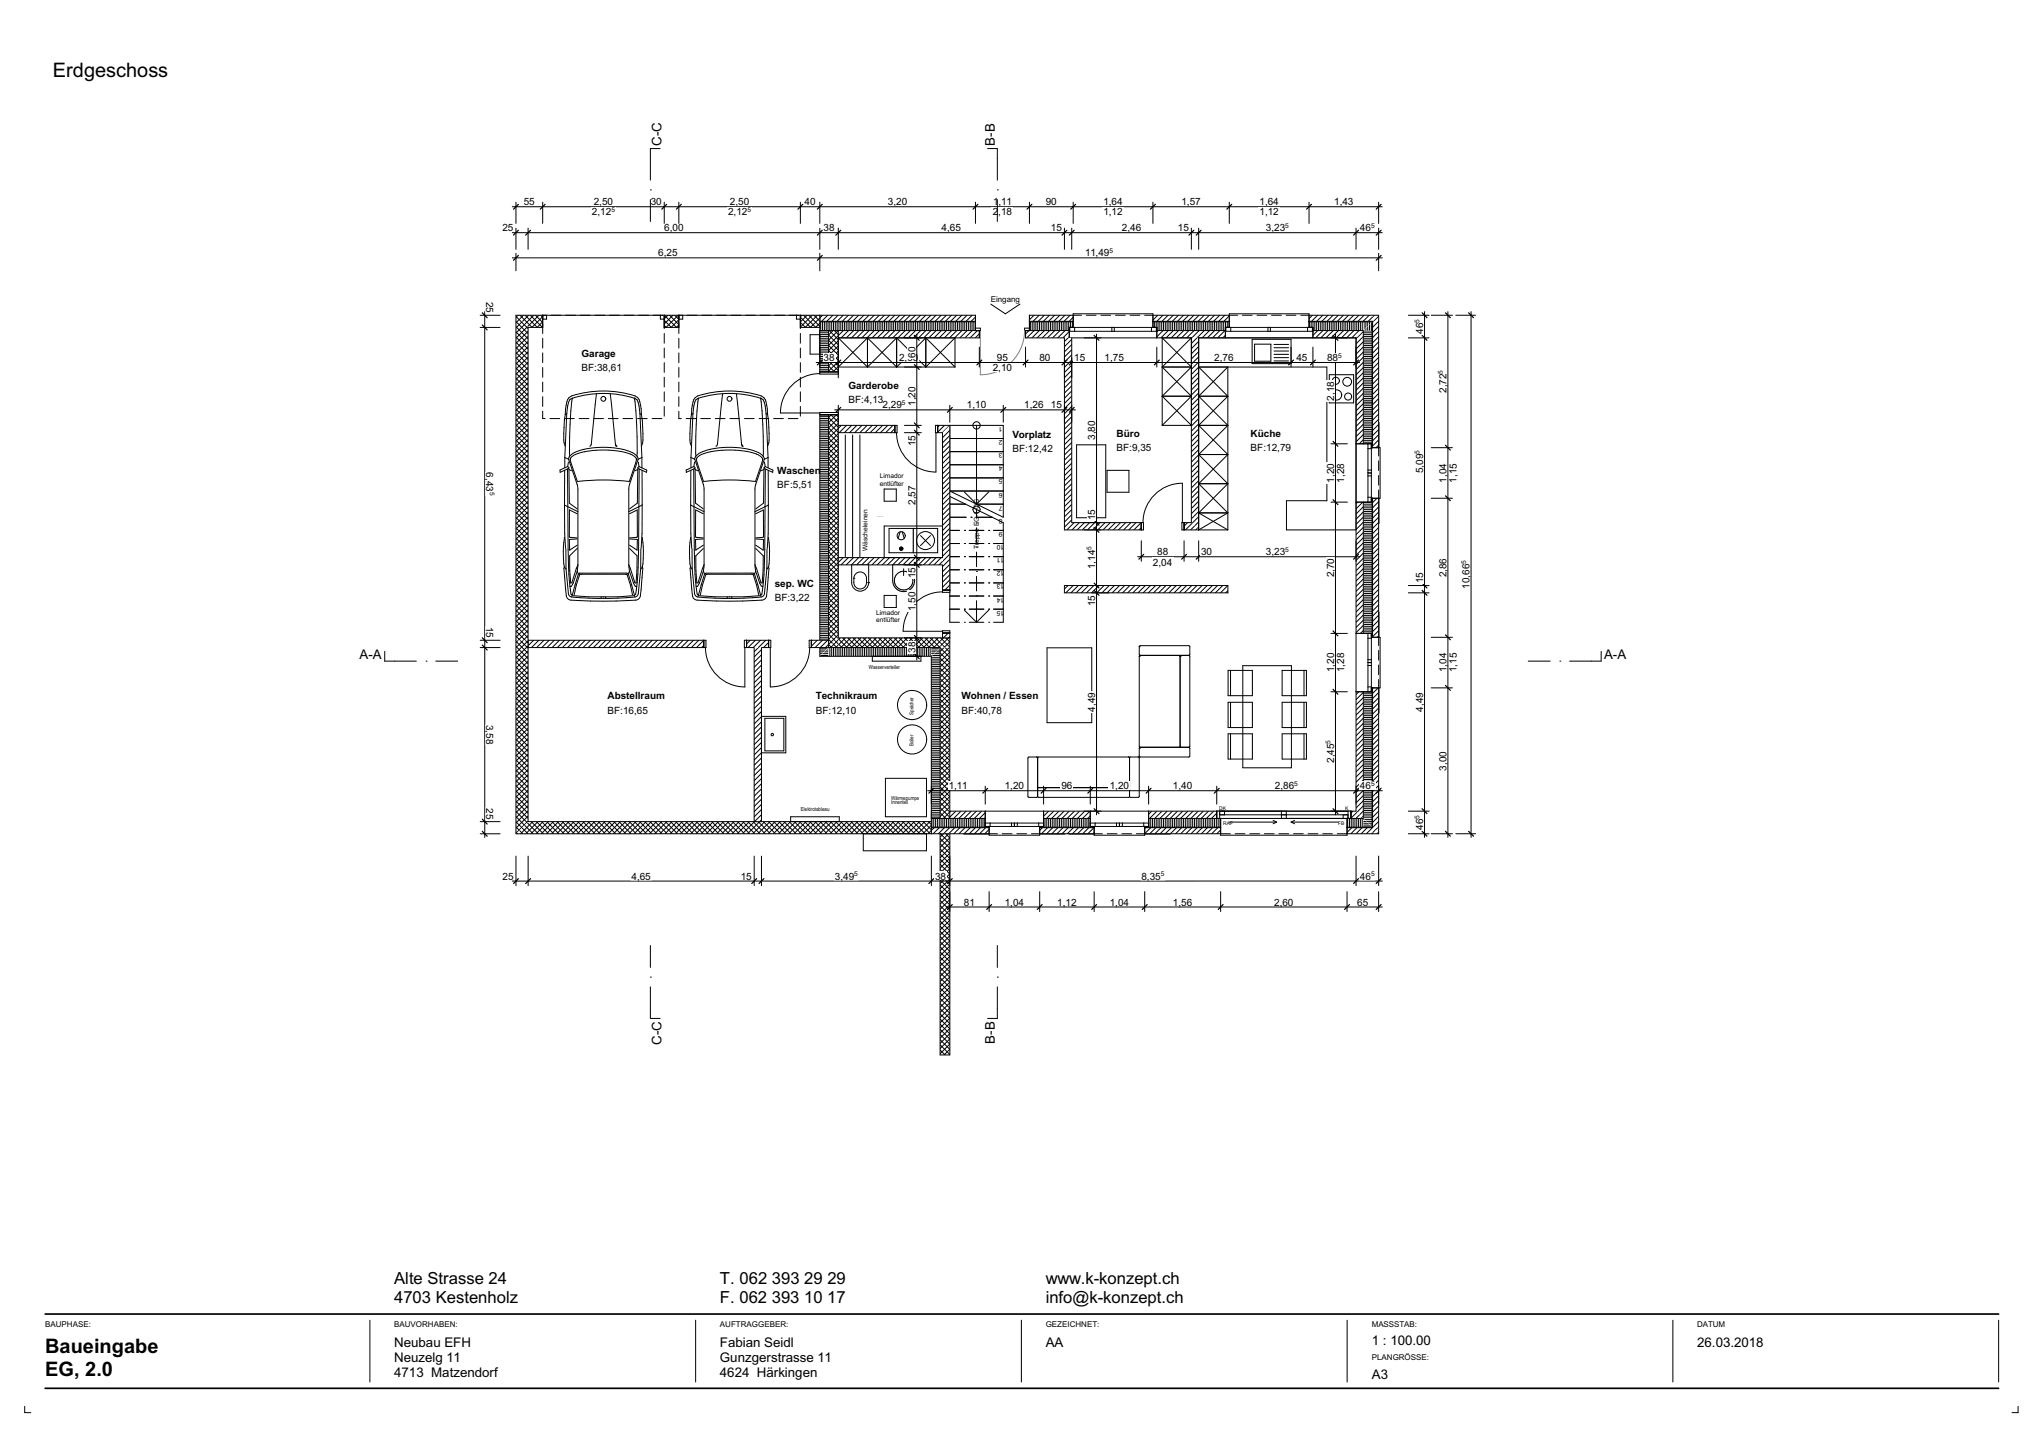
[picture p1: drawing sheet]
<svg xmlns="http://www.w3.org/2000/svg" width="420mm" height="297mm" viewBox="0 0 420 297" stroke-linecap="round" stroke-linejoin="round" font-family="sans-serif">
<defs><g id="words">
<g font-size="4.1">
<text x="10.9" y="15.8">Erdgeschoss</text>
<text x="9.3" y="278.3">Baueingabe</text>
<text x="9.3" y="283">EG, 2.0</text>
</g>
<g font-size="3.4">
<text x="81.1" y="264.1">Alte Strasse 24</text>
<text x="81.1" y="268">4703 Kestenholz</text>
<text x="148.1" y="264.1">T. 062 393 29 29</text>
<text x="148.1" y="268">F. 062 393 10 17</text>
<text x="215.1" y="264.1">www.k-konzept.ch</text>
<text x="215.1" y="268">info@k-konzept.ch</text>
</g>
<g font-size="2.7">
<text x="136.1" y="30" transform="rotate(-90 136.1 30)">C-C</text>
<text x="204.6" y="30" transform="rotate(-90 204.6 30)">B-B</text>
<text x="74" y="135.5">A-A</text>
<text x="329.9" y="135.5">A-A</text>
<text x="136.1" y="214.9" transform="rotate(-90 136.1 214.9)">C-C</text>
<text x="204.6" y="214.6" transform="rotate(-90 204.6 214.6)">B-B</text>
<text x="81.1" y="277">Neubau EFH</text>
<text x="81.1" y="280.1">Neuzelg 11</text>
<text x="148.1" y="277">Fabian Seidl</text>
<text x="148.1" y="280.1">Gunzgerstrasse 11</text>
<text x="215.1" y="276.9">AA</text>
<text x="282.1" y="276.7">1 : 100.00</text>
<text x="349.1" y="277">26.03.2018</text>
<text x="81.1" y="283.3">4713 Matzendorf</text>
<text x="148.1" y="283.3">4624 Härkingen</text>
<text x="282.1" y="283.6">A3</text>
</g>
<g font-size="2.1">
<text x="103.3" y="47.6">25</text>
<text x="107.7" y="42.2">55</text>
<text x="121.7" y="44.3">2,12</text>
<text x="122.1" y="42.2">2,50</text>
<text x="133.8" y="42.2">30</text>
<text x="136.6" y="47.6">6,00</text>
<text x="149.7" y="44.3">2,12</text>
<text x="150.1" y="42.2">2,50</text>
<text x="165.5" y="42.2">40</text>
<text x="169.4" y="47.6">38</text>
<text x="182.6" y="42.2">3,20</text>
<text x="193.7" y="47.6">4,65</text>
<text x="204.2" y="44.3">2,18</text>
<text x="204.3" y="42.2">1,11</text>
<text x="215.1" y="42.2">90</text>
<text x="216.2" y="47.6">15</text>
<text x="226.9" y="42.2">1,64</text>
<text x="226.9" y="44.3">1,12</text>
<text x="230.7" y="47.6">2,46</text>
<text x="242.3" y="47.6">15</text>
<text x="243" y="42.2">1,57</text>
<text x="259" y="42.2">1,64</text>
<text x="259" y="44.3">1,12</text>
<text x="260.4" y="47.6">3,23</text>
<text x="274.4" y="42.2">1,43</text>
<text x="279.7" y="47.6">46</text>
<text x="135.4" y="52.7">6,25</text>
<text x="223.2" y="52.7">11,49</text>
<text x="100" y="62.1" transform="rotate(90 100 62.1)">25</text>
<text x="292.7" y="68.7" transform="rotate(-90 292.7 68.7)">46</text>
<text x="119.6" y="73.4">Garage</text>
<text x="119.6" y="76.3">BF:38,61</text>
<text x="169.4" y="74.3">38</text>
<text x="184.9" y="74.3">2,90</text>
<text x="188.3" y="73.6" transform="rotate(-90 188.3 73.6)">60</text>
<text x="204.2" y="76.4">2,10</text>
<text x="205" y="74.3">95</text>
<text x="213.8" y="74.3">80</text>
<text x="220.9" y="74.3">15</text>
<text x="227.2" y="74.3">1,75</text>
<text x="249.7" y="74.3">2,76</text>
<text x="266.7" y="74.3">45</text>
<text x="273" y="74.3">88</text>
<text x="174.5" y="80">Garderobe</text>
<text x="174.5" y="82.9">BF:4,13</text>
<text x="188.3" y="83.5" transform="rotate(-90 188.3 83.5)">1,20</text>
<text x="274.4" y="82.4" transform="rotate(-90 274.4 82.4)">2,18</text>
<text x="297.5" y="80.8" transform="rotate(-90 297.5 80.8)">2,72</text>
<text x="181.5" y="84">2,29</text>
<text x="198.9" y="84">1,10</text>
<text x="210.6" y="84">1,26</text>
<text x="216.2" y="84">15</text>
<text x="229.6" y="89.9">Büro</text>
<text x="257.2" y="89.9">Küche</text>
<text x="188.3" y="91.8" transform="rotate(-90 188.3 91.8)">15</text>
<text x="208.2" y="90.1">Vorplatz</text>
<text x="208.2" y="93">BF:12,42</text>
<text x="225.2" y="90.5" transform="rotate(-90 225.2 90.5)">3,80</text>
<text x="229.6" y="92.9">BF:9,35</text>
<text x="257.2" y="92.9">BF:12,79</text>
<text x="100" y="97.1" transform="rotate(90 100 97.1)">6,43</text>
<text x="159.9" y="97.5">Waschen</text>
<text x="159.9" y="100.4">BF:5,51</text>
<text x="274.4" y="99.3" transform="rotate(-90 274.4 99.3)">1,20</text>
<text x="276.5" y="99.3" transform="rotate(-90 276.5 99.3)">1,28</text>
<text x="292.7" y="97.3" transform="rotate(-90 292.7 97.3)">5,09</text>
<text x="297.5" y="99.3" transform="rotate(-90 297.5 99.3)">1,04</text>
<text x="299.6" y="99.3" transform="rotate(-90 299.6 99.3)">1,15</text>
<text x="188.3" y="103.8" transform="rotate(-90 188.3 103.8)">2,57</text>
<text x="225.2" y="107" transform="rotate(-90 225.2 107)">15</text>
<text x="188.3" y="119" transform="rotate(-90 188.3 119)">15</text>
<text x="225.2" y="117.1" transform="rotate(-90 225.2 117.1)">1,14</text>
<text x="237.1" y="116.3">2,04</text>
<text x="238" y="114.2">88</text>
<text x="247" y="114.2">30</text>
<text x="260.4" y="114.2">3,23</text>
<text x="274.4" y="118.8" transform="rotate(-90 274.4 118.8)">2,70</text>
<text x="292.7" y="119.9" transform="rotate(-90 292.7 119.9)">15</text>
<text x="297.5" y="118.8" transform="rotate(-90 297.5 118.8)">2,86</text>
<text x="159.3" y="120.7">sep. WC</text>
<text x="159.3" y="123.7">BF:3,22</text>
<text x="188.3" y="125.7" transform="rotate(-90 188.3 125.7)">1,50</text>
<text x="225.2" y="124.7" transform="rotate(-90 225.2 124.7)">15</text>
<text x="302.3" y="121.1" transform="rotate(-90 302.3 121.1)">10,66</text>
<text x="100" y="128.9" transform="rotate(90 100 128.9)">15</text>
<text x="188.3" y="134.2" transform="rotate(-90 188.3 134.2)">38</text>
<text x="125" y="143.8">Abstellraum</text>
<text x="167.8" y="143.8">Technikraum</text>
<text x="197.7" y="143.8">Wohnen / Essen</text>
<text x="274.4" y="138.3" transform="rotate(-90 274.4 138.3)">1,20</text>
<text x="276.5" y="138.3" transform="rotate(-90 276.5 138.3)">1,28</text>
<text x="297.5" y="138.3" transform="rotate(-90 297.5 138.3)">1,04</text>
<text x="299.6" y="138.3" transform="rotate(-90 299.6 138.3)">1,15</text>
<text x="100" y="149.1" transform="rotate(90 100 149.1)">3,58</text>
<text x="125" y="146.8">BF:16,65</text>
<text x="167.8" y="146.8">BF:12,10</text>
<text x="197.7" y="146.8">BF:40,78</text>
<text x="225.2" y="146.4" transform="rotate(-90 225.2 146.4)">4,49</text>
<text x="292.7" y="146.4" transform="rotate(-90 292.7 146.4)">4,49</text>
<text x="274.4" y="156.9" transform="rotate(-90 274.4 156.9)">2,45</text>
<text x="297.5" y="158.5" transform="rotate(-90 297.5 158.5)">3,00</text>
<text x="100" y="166.2" transform="rotate(90 100 166.2)">25</text>
<text x="195.2" y="162.3">1,11</text>
<text x="206.6" y="162.3">1,20</text>
<text x="218.3" y="162.3">96</text>
<text x="228.2" y="162.3">1,20</text>
<text x="241.3" y="162.3">1,40</text>
<text x="262.2" y="162.3">2,86</text>
<text x="279.7" y="162.3">46</text>
<text x="292.7" y="170.7" transform="rotate(-90 292.7 170.7)">46</text>
<text x="103.3" y="180.9">25</text>
<text x="129.9" y="180.9">4,65</text>
<text x="152.3" y="180.9">15</text>
<text x="171.7" y="180.9">3,49</text>
<text x="192.3" y="180.9">38</text>
<text x="234.8" y="180.9">8,35</text>
<text x="279.7" y="180.9">46</text>
<text x="198.3" y="186.3">81</text>
<text x="206.6" y="186.3">1,04</text>
<text x="217.4" y="186.3">1,12</text>
<text x="228.2" y="186.3">1,04</text>
<text x="241.3" y="186.3">1,56</text>
<text x="262.1" y="186.3">2,60</text>
<text x="279.2" y="186.3">65</text>
</g>
<g font-size="1.6">
<text x="203.8" y="62.1">Eingang</text>
<text x="9.3" y="273">BAUPHASE:</text>
<text x="81.1" y="273">BAUVORHABEN:</text>
<text x="148.1" y="273">AUFTRAGGEBER:</text>
<text x="215.1" y="273">GEZEICHNET:</text>
<text x="282.1" y="273">MASSSTAB:</text>
<text x="349.1" y="273">DATUM</text>
<text x="282.1" y="279.6">PLANGRÖSSE:</text>
</g>
<g font-size="1.4">
<text x="125.7" y="43.6">5</text>
<text x="153.7" y="43.6">5</text>
<text x="264.3" y="46.8">5</text>
<text x="282" y="46.8">5</text>
<text x="228.2" y="52">5</text>
<text x="292" y="66.4" transform="rotate(-90 292 66.4)">5</text>
<text x="275.2" y="73.5">5</text>
<text x="296.8" y="76.8" transform="rotate(-90 296.8 76.8)">5</text>
<text x="185.5" y="83.3">5</text>
<text x="206.2" y="87.8" transform="rotate(180 206.2 87.8)">1</text>
<text x="206.2" y="90.5" transform="rotate(180 206.2 90.5)">2</text>
<text x="206.2" y="93.2" transform="rotate(180 206.2 93.2)">3</text>
<text x="206.2" y="95.9" transform="rotate(180 206.2 95.9)">4</text>
<text x="292" y="93.3" transform="rotate(-90 292 93.3)">5</text>
<text x="100.7" y="101.1" transform="rotate(90 100.7 101.1)">5</text>
<text x="181" y="98.3">Limador</text>
<text x="181" y="99.9">entlüfter</text>
<text x="206.2" y="98.6" transform="rotate(180 206.2 98.6)">5</text>
<text x="206.2" y="101.3" transform="rotate(180 206.2 101.3)">6</text>
<text x="201.3" y="106.3" transform="rotate(-90 201.3 106.3)">-1.OG</text>
<text x="206.2" y="104" transform="rotate(180 206.2 104)">7</text>
<text x="206.2" y="106.7" transform="rotate(180 206.2 106.7)">8</text>
<text x="178.4" y="113.4" transform="rotate(-90 178.4 113.4)">Wäscheleinen</text>
<text x="201.3" y="112.9" transform="rotate(-90 201.3 112.9)">Treppe EG</text>
<text x="206.2" y="109.4" transform="rotate(180 206.2 109.4)">9</text>
<text x="206.6" y="112.1" transform="rotate(180 206.6 112.1)">10</text>
<text x="224.5" y="113.1" transform="rotate(-90 224.5 113.1)">5</text>
<text x="264.3" y="113.5">5</text>
<text x="206.5" y="114.8" transform="rotate(180 206.5 114.8)">11</text>
<text x="206.6" y="117.5" transform="rotate(180 206.6 117.5)">12</text>
<text x="301.5" y="116" transform="rotate(-90 301.5 116)">5</text>
<text x="206.6" y="120.2" transform="rotate(180 206.6 120.2)">13</text>
<text x="206.6" y="122.9" transform="rotate(180 206.6 122.9)">14</text>
<text x="206.6" y="125.6" transform="rotate(180 206.6 125.6)">15</text>
<text x="180.2" y="126.4">Limador</text>
<text x="180.2" y="128">entlüfter</text>
<text x="273.7" y="152.9" transform="rotate(-90 273.7 152.9)">5</text>
<text x="266.2" y="161.6">5</text>
<text x="282" y="161.6">5</text>
<text x="292" y="168.4" transform="rotate(-90 292 168.4)">5</text>
<text x="175.7" y="180.2">5</text>
<text x="238.8" y="180.2">5</text>
<text x="282" y="180.2">5</text>
</g>
<g font-size="1.1">
<text x="178.7" y="137.5">Wasserverteiler</text>
<text x="187.9" y="147.1" transform="rotate(-90 187.9 147.1)">Speicher</text>
<text x="187.9" y="153.5" transform="rotate(-90 187.9 153.5)">Boiler</text>
<text x="164.7" y="166.8">Elektrotableau</text>
<text x="183.3" y="164.4">Wärmepumpe</text>
<text x="183.3" y="165.4">Innenteil</text>
</g>
<g font-size="1">
<text x="250.8" y="166.6">DK</text>
<text x="276.7" y="166.6">K</text>
<text x="251.6" y="169.7">RAF</text>
<text x="275.2" y="169.7">FB</text>
</g>
</g></defs>
<path d="M9.3 270.3h401.8M9.3 285.5h401.8" fill="none" stroke="#000" stroke-width=".35"/>
<path d="M76.1 271.5v12.7M143.1 271.5v12.7M210.1 271.5v12.7M277.1 271.5v12.7M344.1 271.5v12.7M411.1 271.5v12.7M5.1 289.3v1.2h1.2M415.1 289.3v1.2h-1.3" fill="none" stroke="#000" stroke-width=".21"/>
<!-- layer: 12 Treppen / Lift -->
<g fill="none" stroke="#000" stroke-width=".21">
<path d="M195.4 87.5h11v18.9l-11-5.4zM195.4 90.2h11M195.4 92.9h11M195.4 95.6h11M195.4 98.3h11M200.9 87.5v16.2M195.4 101h11M195.4 103.7h3.2M195.4 106.4h3.3M195.4 109.1h2M195.4 111.8h2M195.4 114.5h2"/>
<path d="M195.4 117.2h2M195.4 119.9h2M198.4 109.1h.1M198.4 111.8h.1M198.4 114.5h.1M198.4 117.2h.1M198.4 119.9h.1M198.4 101.2l2.5 2.5M199.4 109.1h3M199.4 111.8h3M199.4 114.5h3M199.4 117.2h3"/>
<path d="M199.4 119.9h3M199.7 106.4h.1M200.7 106.4h3.4M200.9 107.5h.1M200.9 112.5h.1M200.9 117.5h.1M200.9 103.7h5.5M200.9 104.8v1.7M200.9 108.5v3M200.9 113.5v3M200.9 118.5v3M203.4 109.1h.1"/>
<path d="M203.4 111.8h.1M203.4 114.5h.1M203.4 117.2h.1M203.4 119.9h.1M203.4 101.2l-2.5 2.5M204.4 109.1h2M204.4 111.8h2M204.4 114.5h2M204.4 117.2h2M204.4 119.9h2M195.4 122.6h2M195.4 125.3h2"/>
<path d="M197.4 128h-2v-25.9l11 5.4v20.5h-2M198.4 122.6h.1M198.4 125.3h.1M198.4 128h.1M198.4 125.5l2.5 2.5M199.4 122.6h3M199.4 125.3h3M199.4 128h3M200.9 122.5h.1M200.9 123.5v4.5M203.4 122.6h.1M203.4 125.3h.1"/>
<path d="M203.4 128h.1M203.4 125.5l-2.5 2.5M204.4 122.6h2M204.4 125.3h2"/>
<circle cx="200.9" cy="87.5" r=".75"/>
<circle cx="200.9" cy="104.8" r=".75"/>
</g>
<!-- layer: 07 Aussenwnde -->
<path d="M191.6 170.2h11.8v1.3h-11.8z" fill-rule="evenodd" fill="#fff"/>
<path d="M192.1 170.2l-.5 .6M193.2 170.2l-1.3 1.3M194.2 170.2l-1.2 1.3M195.3 170.2l-1.2 1.3M196.4 170.2l-1.3 1.3M197.4 170.2l-1.2 1.3M198.5 170.2l-1.3 1.3M199.6 170.2l-1.3 1.3M200.6 170.2l-1.2 1.3M201.7 170.2l-1.3 1.3M202.7 170.2l-1.2 1.3M203.4 170.6l-.9 .9" fill="none" stroke="#000" stroke-width=".21"/>
<path d="M213.8 170.2h11.2v1.3h-11.2z" fill-rule="evenodd" fill="#fff"/>
<path d="M214.4 170.2l-.6 .6M215.5 170.2l-1.3 1.3M216.5 170.2l-1.2 1.3M217.6 170.2l-1.3 1.3M218.6 170.2l-1.2 1.3M219.7 170.2l-1.2 1.3M220.8 170.2l-1.3 1.3M221.8 170.2l-1.2 1.3M222.9 170.2l-1.3 1.3M223.9 170.2l-1.2 1.3M225 170.2l-1.2 1.3M225 171.3l-.2 .2" fill="none" stroke="#000" stroke-width=".21"/>
<path d="M235.4 170.2h15.7v1.3h-15.7z" fill-rule="evenodd" fill="#fff"/>
<g fill="none" stroke="#000" stroke-width=".21">
<path d="M235.6 170.2l-.2 .2M236.7 170.2l-1.3 1.3M237.7 170.2l-1.2 1.3M238.8 170.2l-1.3 1.3M239.9 170.2l-1.3 1.3M240.9 170.2l-1.2 1.3M242 170.2l-1.3 1.3M243 170.2l-1.2 1.3M244.1 170.2l-1.3 1.3M245.2 170.2l-1.3 1.3M246.2 170.2l-1.2 1.3M247.3 170.2l-1.3 1.3"/>
<path d="M248.3 170.2l-1.2 1.3M249.4 170.2l-1.2 1.3M250.5 170.2l-1.3 1.3M251.1 170.7l-.8 .8"/>
</g>
<path d="M277.1 170.2h5.2v1.3h-5.2z" fill-rule="evenodd" fill="#fff"/>
<path d="M278 170.2l-.9 1M279.1 170.2l-1.2 1.3M280.2 170.2l-1.3 1.3M281.2 170.2l-1.2 1.3M282.3 170.2l-1.3 1.3M282.3 171.3l-.2 .2" fill="none" stroke="#000" stroke-width=".21"/>
<path d="M282.3 170.2l1.3 1.3h-1.3z" fill="#fff"/>
<path d="M282.8 170.8l-.5 .5M283.4 171.3l-.2 .2" fill="none" stroke="#000" stroke-width=".21"/>
<g fill="#fff">
<path d="M282.2 170.1l.1 .1z"/>
<path d="M191.6 170.1l11.8 .1z" fill-rule="evenodd"/>
<path d="M213.8 170.1l11.2 .1z" fill-rule="evenodd"/>
<path d="M235.4 170.1l15.7 .1z" fill-rule="evenodd"/>
<path d="M277.1 170.1l5.1 .1z" fill-rule="evenodd"/>
<path d="M191.6 168.3h11v1.7h.8v.1h-11.8z" fill-rule="evenodd"/>
</g>
<g fill="none" stroke="#000" stroke-width=".21">
<path d="M191.7 168.3v1.8M192.1 168.3v1.8M192.4 168.3v1.8M192.8 168.3v1.8M193.2 168.3v1.8M193.6 168.3v1.8M193.9 168.3v1.8M194.3 168.3v1.8M194.7 168.3v1.8M195.1 168.3v1.8M195.4 168.3v1.8M195.8 168.3v1.8"/>
<path d="M196.2 168.3v1.8M196.6 168.3v1.8M196.9 168.3v1.8M197.3 168.3v1.8M197.7 168.3v1.8M198.1 168.3v1.8M198.4 168.3v1.8M198.8 168.3v1.8M199.2 168.3v1.8M199.6 168.3v1.8M199.9 168.3v1.8M200.3 168.3v1.8"/>
<path d="M200.7 168.3v1.8M201.1 168.3v1.8M201.4 168.3v1.8M201.8 168.3v1.8M202.2 168.3v1.8M202.6 168.3v1.8M202.9 170v.1M203.3 170v.1"/>
</g>
<path d="M214.6 168.3h9.6v1.7h.8v.1h-11.2v-.1h.8z" fill-rule="evenodd" fill="#fff"/>
<g fill="none" stroke="#000" stroke-width=".21">
<path d="M214.2 170v.1M214.6 170v.1M214.9 168.3v1.8M215.3 168.3v1.8M215.7 168.3v1.8M216.1 168.3v1.8M216.4 168.3v1.8M216.8 168.3v1.8M217.2 168.3v1.8M217.6 168.3v1.8M217.9 168.3v1.8M218.3 168.3v1.8"/>
<path d="M218.7 168.3v1.8M219.1 168.3v1.8M219.4 168.3v1.8M219.8 168.3v1.8M220.2 168.3v1.8M220.6 168.3v1.8M220.9 168.3v1.8M221.3 168.3v1.8M221.7 168.3v1.8M222.1 168.3v1.8M222.4 168.3v1.8M222.8 168.3v1.8"/>
<path d="M223.2 168.3v1.8M223.6 168.3v1.8M223.9 168.3v1.8M224.3 170v.1M224.7 170v.1"/>
</g>
<path d="M236.2 168.3h14.9v1.8h-15.7v-.1h.8z" fill-rule="evenodd" fill="#fff"/>
<g fill="none" stroke="#000" stroke-width=".21">
<path d="M235.6 170v.1M235.9 170v.1M236.3 168.3v1.8M236.7 168.3v1.8M237.1 168.3v1.8M237.4 168.3v1.8M237.8 168.3v1.8M238.2 168.3v1.8M238.6 168.3v1.8M238.9 168.3v1.8M239.3 168.3v1.8M239.7 168.3v1.8"/>
<path d="M240.1 168.3v1.8M240.4 168.3v1.8M240.8 168.3v1.8M241.2 168.3v1.8M241.6 168.3v1.8M241.9 168.3v1.8M242.3 168.3v1.8M242.7 168.3v1.8M243.1 168.3v1.8M243.4 168.3v1.8M243.8 168.3v1.8M244.2 168.3v1.8"/>
<path d="M244.6 168.3v1.8M244.9 168.3v1.8M245.3 168.3v1.8M245.7 168.3v1.8M246.1 168.3v1.8M246.4 168.3v1.8M246.8 168.3v1.8M247.2 168.3v1.8M247.6 168.3v1.8M247.9 168.3v1.8M248.3 168.3v1.8M248.7 168.3v1.8"/>
<path d="M249.1 168.3v1.8M249.4 168.3v1.8M249.8 168.3v1.8M250.2 168.3v1.8M250.6 168.3v1.8M250.9 168.3v1.8"/>
</g>
<path d="M277.1 168.3h3.3v1.8h-3.3z" fill-rule="evenodd" fill="#fff"/>
<path d="M277.2 168.3v1.8M277.6 168.3v1.8M277.9 168.3v1.8M278.3 168.3v1.8M278.7 168.3v1.8M279.1 168.3v1.8M279.4 168.3v1.8M279.8 168.3v1.8M280.2 168.3v1.8" fill="none" stroke="#000" stroke-width=".21"/>
<path d="M280.4 168.3l1.8 1.8h-1.8z" fill="#fff"/>
<path d="M280.4 168.6h.2M280.4 169h.6M280.4 169.3h1M280.4 169.7h1.4M280.4 170.1h1.7" fill="none" stroke="#000" stroke-width=".21"/>
<path d="M191.6 166.8h11v1.5h-11z" fill-rule="evenodd" fill="#fff"/>
<path d="M192.3 166.8l-.7 .8M193.4 166.8l-1.5 1.5M194.5 166.8l-1.5 1.5M195.5 166.8l-1.5 1.5M196.6 166.8l-1.5 1.5M197.6 166.8l-1.5 1.5M198.7 166.8l-1.5 1.5M199.8 166.8l-1.5 1.5M200.8 166.8l-1.5 1.5M201.9 166.8l-1.5 1.5M202.6 168.2l-.1 .1M202.6 167.1l-1.1 1.2" fill="none" stroke="#000" stroke-width=".21"/>
<path d="M214.6 166.8h9.6v1.5h-9.6z" fill-rule="evenodd" fill="#fff"/>
<path d="M215.7 166.8l-1.1 1.1M216.7 166.8l-1.5 1.5M217.8 166.8l-1.5 1.5M218.9 166.8l-1.5 1.5M219.9 166.8l-1.5 1.5M221 166.8l-1.5 1.5M222 166.8l-1.5 1.5M223.1 166.8l-1.5 1.5M224.2 166.8l-1.5 1.5M224.2 167.8l-.5 .5" fill="none" stroke="#000" stroke-width=".21"/>
<path d="M236.2 166.8h14.1v1.5h-14.1z" fill-rule="evenodd" fill="#fff"/>
<g fill="none" stroke="#000" stroke-width=".21">
<path d="M236.9 166.8l-.7 .7M238 166.8l-1.5 1.5M239 166.8l-1.5 1.5M240.1 166.8l-1.5 1.5M241.1 166.8l-1.5 1.5M242.2 166.8l-1.5 1.5M243.3 166.8l-1.5 1.5M244.3 166.8l-1.5 1.5M245.4 166.8l-1.5 1.5M246.4 166.8l-1.5 1.5M247.5 166.8l-1.5 1.5M248.6 166.8l-1.5 1.5"/>
<path d="M249.6 166.8l-1.5 1.5M250.3 168.3h-.1M250.3 167.3l-1.1 1"/>
</g>
<path d="M277.9 166.8h1v1.5h-1z" fill-rule="evenodd" fill="#fff"/>
<path d="M278.3 166.8l-.4 .4M278.9 168.3h.1M278.9 167.2l-1 1.1" fill="none" stroke="#000" stroke-width=".21"/>
<path d="M278.9 166.8l1.5 1.5h-1.5z" fill="#fff"/>
<g fill="none" stroke="#000" stroke-width=".21">
<path d="M191.6 170.2h11.8M191.6 170.1h11.8M191.6 168.3h11M198.2 171.5h5.2M203.4 171.5v.3h10.4v-.3M206.1 171.5h2M209.1 171.5h2M212.1 171.5h12.9M213.8 170.2h11.2M213.8 170.1h11.2M213.8 171.5h5.2M214.6 168.3h9.6"/>
<path d="M224.2 166.8h-32.6v4.7h13.5M235.4 170.2h15.7M235.4 170.1h15.7M235.4 171.5h15.7M236.2 168.3h14.1M236.2 166.8h14.1M277.1 170.2h5.2M277.1 170.1h5.1M277.1 171.5h6.5M277.9 168.3h2.5M277.9 166.8h1M279.1 167l-.2 .2"/>
<path d="M279.6 167.6l-.7 .7M280.2 168.1l-.3 .2"/>
</g>
<path d="M202.6 166.8v3.2h.8v1.5M214.6 166.8v3.2h-.8v1.5M224.2 166.8v3.2h.8v1.5M236.2 166.8v3.2h-.8v1.5M250.3 166.8v1.5h.8v3.2M277.9 166.8v1.5h-.8v3.2" fill="none" stroke="#000" stroke-width=".21"/>
<!-- layer: 07 Aussenwnde -->
<g fill="#fff">
<path d="M202.6 169.3h1v.7h-1z" fill-rule="evenodd"/>
<path d="M213.6 169.3h1v.7h-1z" fill-rule="evenodd"/>
<path d="M208 169.3h.6v.7h-.6z" fill-rule="evenodd"/>
<path d="M208.6 169.3h.6v.7h-.6z" fill-rule="evenodd"/>
</g>
<g fill="none" stroke="#000" stroke-width=".21">
<path d="M202.6 169.3h12M202.6 166.8v3.2h12v-3.2M203.4 170v1.5M203.6 169.3v.7M208 169.3v.7M208.6 169.3v.7M209.2 169.3v.7M213.6 169.3v.7M213.8 170v1.5M219.8 171.5h5.2M224.2 166.8h12M226.7 171.5h-1.7v.3h10.4v-.3h-1.7"/>
<path d="M227.7 171.5h2M230.7 171.5h2M235.4 171.5h5.2"/>
</g>
<g fill="#fff">
<path d="M224.2 169.3h1v.7h-1z" fill-rule="evenodd"/>
<path d="M235.2 169.3h1v.7h-1z" fill-rule="evenodd"/>
<path d="M229.6 169.3h.6v.7h-.6z" fill-rule="evenodd"/>
<path d="M230.2 169.3h.6v.7h-.6z" fill-rule="evenodd"/>
</g>
<g fill="none" stroke="#000" stroke-width=".21">
<path d="M224.2 169.3h12M224.2 166.8v3.2h12v-3.2M225 170v1.5M225.2 169.3v.7M229.6 169.3v.7M230.2 169.3v.7M230.8 169.3v.7M235.2 169.3v.7M235.4 170v1.5M250.3 166.8h27.6M253.1 171.5h-2v.3h26v-.3h-2M254.1 171.5h2"/>
<path d="M257.1 171.5h2M260.1 171.5h2M263.1 171.5h2M266.1 171.5h2M269.1 171.5h2M272.1 171.5h2"/>
</g>
<g fill="#fff">
<path d="M250.3 166.8h.6v1.5h-.6z" fill-rule="evenodd"/>
<path d="M277.3 166.8h.6v1.5h-.6z" fill-rule="evenodd"/>
<path d="M250.9 166.8h1v.8h-1z" fill-rule="evenodd"/>
<path d="M263.6 166.8h1v.8h-1z" fill-rule="evenodd"/>
<path d="M263.6 167.6h1v.7h-1z" fill-rule="evenodd"/>
<path d="M276.3 167.6h1v.7h-1z" fill-rule="evenodd"/>
</g>
<g fill="none" stroke="#000" stroke-width=".21">
<path d="M250.3 166.8h27.6v1.5h-27.6zM250.9 166.8v1.5M250.9 167.6h26.4M251.1 168.3v3.2M251.9 166.8v.8M252.9 169.1h9.7M261.9 168.7l.7 .4M262.6 169.1l-.7 .3M263.6 166.8v1.5M264.6 166.8v1.5M265.6 169.1h9.7M265.6 169.1l.7 .3"/>
<path d="M266.3 168.7l-.7 .4M276.3 167.6v.7M277.1 168.3v3.2M277.3 166.8v1.5"/>
</g>
<path d="M282.3 170.2h1.3v1.3z" fill="#fff"/>
<path d="M283.3 170.2l-.5 .6M283.6 171.1l-.2 .2" fill="none" stroke="#000" stroke-width=".21"/>
<path d="M282.3 82.7h1.3v9.4h-1.3z" fill-rule="evenodd" fill="#fff"/>
<path d="M282.8 82.7l-.5 .5M283.6 91.5l-.6 .6M283.6 90.5l-1.3 1.2M283.6 89.4l-1.3 1.3M283.6 88.4l-1.3 1.2M283.6 87.3l-1.3 1.2M283.6 86.2l-1.3 1.3M283.6 85.2l-1.3 1.2M283.6 84.1l-1.3 1.3M283.6 83l-1.3 1.3" fill="none" stroke="#000" stroke-width=".21"/>
<path d="M282.3 102.5h1.3v28.6h-1.3z" fill-rule="evenodd" fill="#fff"/>
<g fill="none" stroke="#000" stroke-width=".21">
<path d="M283.2 102.5l-.9 .9M283.6 119.1l-1.3 1.3M283.6 118l-1.3 1.3M283.6 117l-1.3 1.2M283.6 115.9l-1.3 1.3M283.6 114.9l-1.3 1.2M283.6 113.8l-1.3 1.3M283.6 112.7l-1.3 1.3M283.6 111.7l-1.3 1.2M283.6 110.6l-1.3 1.3M283.6 109.6l-1.3 1.2M283.6 108.5l-1.3 1.3"/>
<path d="M283.6 107.4l-1.3 1.3M283.6 106.4l-1.3 1.2M283.6 105.3l-1.3 1.3M283.6 104.3l-1.3 1.2M283.6 103.2l-1.3 1.3M283.6 130.8l-.3 .3M283.6 129.7l-1.3 1.3M283.6 128.7l-1.3 1.2M283.6 127.6l-1.3 1.2M283.6 126.5l-1.3 1.3M283.6 125.5l-1.3 1.2M283.6 124.4l-1.3 1.3"/>
<path d="M283.6 123.4l-1.3 1.2M283.6 122.3l-1.3 1.2M283.6 121.2l-1.3 1.3M283.6 120.2l-1.3 1.2"/>
</g>
<path d="M282.3 141.5h1.3v28.7h-1.3z" fill-rule="evenodd" fill="#fff"/>
<g fill="none" stroke="#000" stroke-width=".21">
<path d="M282.4 141.5l-.1 .1M283.5 141.5l-1.2 1.1M283.6 159.4l-1.3 1.3M283.6 158.4l-1.3 1.2M283.6 157.3l-1.3 1.2M283.6 156.2l-1.3 1.3M283.6 155.2l-1.3 1.2M283.6 154.1l-1.3 1.3M283.6 153.1l-1.3 1.2M283.6 152l-1.3 1.2M283.6 150.9l-1.3 1.3M283.6 149.9l-1.3 1.2"/>
<path d="M283.6 148.8l-1.3 1.3M283.6 147.7l-1.3 1.3M283.6 146.7l-1.3 1.2M283.6 145.6l-1.3 1.3M283.6 144.6l-1.3 1.2M283.6 143.5l-1.3 1.3M283.6 142.4l-1.3 1.3M283.6 170l-.3 .2M283.6 169l-1.3 1.2M283.6 167.9l-1.3 1.3M283.6 166.8l-1.3 1.3M283.6 165.8l-1.3 1.2"/>
<path d="M283.6 164.7l-1.3 1.3M283.6 163.7l-1.3 1.2M283.6 162.6l-1.3 1.2M283.6 161.5l-1.3 1.3M283.6 160.5l-1.3 1.2"/>
</g>
<g fill="#fff">
<path d="M282.2 170.1l.1 .1z"/>
<path d="M280.4 168.3h1.8v1.8z"/>
<path d="M282.2 141.5l.1 28.6z" fill-rule="evenodd"/>
<path d="M282.2 102.5l.1 28.6z" fill-rule="evenodd"/>
<path d="M282.2 82.7l.1 9.4z" fill-rule="evenodd"/>
</g>
<path d="M280.6 168.6h1.6M281 169h1.2M281.4 169.3h.8M281.8 169.7h.4M282.1 170.1h.1" fill="none" stroke="#000" stroke-width=".21"/>
<path d="M280.4 82.7h1.8v9.4h-.1v-.8h-1.7z" fill-rule="evenodd" fill="#fff"/>
<g fill="none" stroke="#000" stroke-width=".21">
<path d="M280.4 82.7h1.8M280.4 83.1h1.8M280.4 83.5h1.8M280.4 83.8h1.8M280.4 84.2h1.8M280.4 84.6h1.8M280.4 85h1.8M280.4 85.3h1.8M280.4 85.7h1.8M280.4 86.1h1.8M280.4 86.5h1.8M280.4 86.8h1.8"/>
<path d="M280.4 87.2h1.8M280.4 87.6h1.8M280.4 88h1.8M280.4 88.3h1.8M280.4 88.7h1.8M280.4 89.1h1.8M280.4 89.5h1.8M280.4 89.8h1.8M280.4 90.2h1.8M280.4 90.6h1.8M280.4 91h1.8M282.1 91.3h.1"/>
<path d="M282.1 91.7h.1M282.1 92.1h.1"/>
</g>
<path d="M280.4 103.3h1.7v-.8h.1v28.6h-.1v-.8h-1.7z" fill-rule="evenodd" fill="#fff"/>
<g fill="none" stroke="#000" stroke-width=".21">
<path d="M280.4 103.3h1.8M280.4 103.7h1.8M280.4 104.1h1.8M280.4 104.5h1.8M280.4 104.8h1.8M280.4 105.2h1.8M280.4 105.6h1.8M280.4 106h1.8M280.4 106.3h1.8M280.4 106.7h1.8M280.4 107.1h1.8M280.4 107.5h1.8"/>
<path d="M280.4 107.8h1.8M280.4 108.2h1.8M280.4 108.6h1.8M280.4 109h1.8M280.4 109.3h1.8M280.4 109.7h1.8M280.4 110.1h1.8M280.4 110.5h1.8M280.4 110.8h1.8M280.4 111.2h1.8M280.4 111.6h1.8M280.4 112h1.8"/>
<path d="M280.4 112.3h1.8M280.4 112.7h1.8M280.4 113.1h1.8M280.4 113.5h1.8M280.4 113.8h1.8M280.4 114.2h1.8M280.4 114.6h1.8M280.4 115h1.8M280.4 115.3h1.8M280.4 115.7h1.8M280.4 116.1h1.8M280.4 116.5h1.8"/>
<path d="M280.4 116.8h1.8M280.4 117.2h1.8M280.4 117.6h1.8M280.4 118h1.8M280.4 118.3h1.8M280.4 118.7h1.8M280.4 119.1h1.8M280.4 119.5h1.8M280.4 119.8h1.8M282.1 102.6h.1M282.1 103h.1M280.4 120.2h1.8"/>
<path d="M280.4 120.6h1.8M280.4 121h1.8M280.4 121.3h1.8M280.4 121.7h1.8M280.4 122.1h1.8M280.4 122.5h1.8M280.4 122.8h1.8M280.4 123.2h1.8M280.4 123.6h1.8M280.4 124h1.8M280.4 124.3h1.8M280.4 124.7h1.8"/>
<path d="M280.4 125.1h1.8M280.4 125.5h1.8M280.4 125.8h1.8M280.4 126.2h1.8M280.4 126.6h1.8M280.4 127h1.8M280.4 127.3h1.8M280.4 127.7h1.8M280.4 128.1h1.8M280.4 128.5h1.8M280.4 128.8h1.8M280.4 129.2h1.8"/>
<path d="M280.4 129.6h1.8M280.4 130h1.8M282.1 130.3h.1M282.1 130.7h.1M282.1 131.1h.1"/>
</g>
<path d="M280.4 142.3h1.7v-.8h.1v26.8h-1.8z" fill-rule="evenodd" fill="#fff"/>
<g fill="none" stroke="#000" stroke-width=".21">
<path d="M280.4 142.3h1.8M280.4 142.7h1.8M280.4 143.1h1.8M280.4 143.5h1.8M280.4 143.8h1.8M280.4 144.2h1.8M280.4 144.6h1.8M280.4 145h1.8M280.4 145.3h1.8M280.4 145.7h1.8M280.4 146.1h1.8M280.4 146.5h1.8"/>
<path d="M280.4 146.8h1.8M280.4 147.2h1.8M280.4 147.6h1.8M280.4 148h1.8M280.4 148.3h1.8M280.4 148.7h1.8M280.4 149.1h1.8M280.4 149.5h1.8M280.4 149.8h1.8M280.4 150.2h1.8M280.4 150.6h1.8M280.4 151h1.8"/>
<path d="M280.4 151.3h1.8M280.4 151.7h1.8M280.4 152.1h1.8M280.4 152.5h1.8M280.4 152.8h1.8M280.4 153.2h1.8M280.4 153.6h1.8M280.4 154h1.8M280.4 154.3h1.8M280.4 154.7h1.8M280.4 155.1h1.8M280.4 155.5h1.8"/>
<path d="M280.4 155.8h1.8M280.4 156.2h1.8M280.4 156.6h1.8M280.4 157h1.8M280.4 157.3h1.8M280.4 157.7h1.8M280.4 158.1h1.8M280.4 158.5h1.8M280.4 158.8h1.8M280.4 159.2h1.8M280.4 159.6h1.8M280.4 160h1.8"/>
<path d="M282.1 141.6h.1M282.1 142h.1M280.4 160.3h1.8M280.4 160.7h1.8M280.4 161.1h1.8M280.4 161.5h1.8M280.4 161.8h1.8M280.4 162.2h1.8M280.4 162.6h1.8M280.4 163h1.8M280.4 163.3h1.8M280.4 163.7h1.8"/>
<path d="M280.4 164.1h1.8M280.4 164.5h1.8M280.4 164.8h1.8M280.4 165.2h1.8M280.4 165.6h1.8M280.4 166h1.8M280.4 166.3h1.8M280.4 166.7h1.8M280.4 167.1h1.8M280.4 167.5h1.8M280.4 167.8h1.8M280.4 168.2h1.8"/>
</g>
<path d="M278.9 166.8h1.5v1.5z" fill="#fff"/>
<path d="M279.3 166.8l-.2 .2M280.4 166.8l-.8 .8M280.4 167.9l-.2 .2" fill="none" stroke="#000" stroke-width=".21"/>
<path d="M278.9 82.7h1.5v8.6h-1.5z" fill-rule="evenodd" fill="#fff"/>
<path d="M279.7 82.7l-.8 .8M280.4 90.4l-.8 .9M280.4 89.4l-1.5 1.5M280.4 88.3l-1.5 1.5M280.4 87.3l-1.5 1.5M280.4 86.2l-1.5 1.5M280.4 85.1l-1.5 1.5M280.4 84.1l-1.5 1.5M280.4 83l-1.5 1.5" fill="none" stroke="#000" stroke-width=".21"/>
<path d="M278.9 103.3h1.5v27h-1.5z" fill-rule="evenodd" fill="#fff"/>
<g fill="none" stroke="#000" stroke-width=".21">
<path d="M279.2 103.3l-.3 .3M280.3 103.3l-1.4 1.4M280.4 119.1l-1.5 1.5M280.4 118l-1.5 1.5M280.4 117l-1.5 1.5M280.4 115.9l-1.5 1.5M280.4 114.8l-1.5 1.5M280.4 113.8l-1.5 1.5M280.4 112.7l-1.5 1.5M280.4 111.7l-1.5 1.5M280.4 110.6l-1.5 1.5M280.4 109.5l-1.5 1.5"/>
<path d="M280.4 108.5l-1.5 1.5M280.4 107.4l-1.5 1.5M280.4 106.4l-1.5 1.5M280.4 105.3l-1.5 1.5M280.4 104.2l-1.5 1.5M280.4 129.7l-.6 .6M280.4 128.6l-1.5 1.5M280.4 127.6l-1.5 1.5M280.4 126.5l-1.5 1.5M280.4 125.4l-1.5 1.5M280.4 124.4l-1.5 1.5M280.4 123.3l-1.5 1.5"/>
<path d="M280.4 122.3l-1.5 1.5M280.4 121.2l-1.5 1.5M280.4 120.1l-1.5 1.5"/>
</g>
<path d="M278.9 142.3h1.5v24.5h-1.5z" fill-rule="evenodd" fill="#fff"/>
<g fill="none" stroke="#000" stroke-width=".21">
<path d="M278.9 82.7v8.6M280.4 82.7v8.6M282.2 82.7v9.4M282.3 82.7v9.4M283.6 82.7v9.4M278.9 103.3v63.5M280.4 103.3v27M282.2 102.5v28.6M282.3 102.5v28.6M283.6 102.5v30.3M283.6 133.8v2M283.6 136.8v2"/>
<path d="M283.6 139.8v31.7M283.6 131.1h.3v10.4h-.3M283.6 125.9v5.2M279.5 142.3l-.6 .6M280.4 159.4l-1.5 1.5M280.4 158.3l-1.5 1.5M280.4 157.3l-1.5 1.5M280.4 156.2l-1.5 1.5M280.4 155.1l-1.5 1.5M280.4 154.1l-1.5 1.5M280.4 153l-1.5 1.5M280.4 152l-1.5 1.5"/>
<path d="M280.4 150.9l-1.5 1.5M280.4 149.8l-1.5 1.5M280.4 148.8l-1.5 1.5M280.4 147.7l-1.5 1.5M280.4 146.7l-1.5 1.5M280.4 145.6l-1.5 1.5M280.4 144.5l-1.5 1.5M280.4 143.5l-1.5 1.5M280.4 142.4l-1.5 1.5M280.4 142.3v26M282.2 141.5v28.6M282.3 141.5v28.7"/>
<path d="M283.6 141.5v5.2M280.4 166.8h.1M280.4 165.7l-1.1 1.1M280.4 164.7l-1.5 1.5M280.4 163.6l-1.5 1.5M280.4 162.6l-1.5 1.5M280.4 161.5l-1.5 1.5M280.4 160.4l-1.5 1.5"/>
</g>
<path d="M278.9 91.3h3.2v.8h1.5M283.6 102.5h-1.5v.8h-3.2M278.9 130.3h3.2v.8h1.5M283.6 141.5h-1.5v.8h-3.2" fill="none" stroke="#000" stroke-width=".21"/>
<!-- layer: 07 Aussenwnde -->
<g fill="#fff">
<path d="M281.4 141.3h.7v1h-.7z" fill-rule="evenodd"/>
<path d="M281.4 130.3h.7v1h-.7z" fill-rule="evenodd"/>
<path d="M281.4 136.3h.7v.6h-.7z" fill-rule="evenodd"/>
<path d="M281.4 135.7h.7v.6h-.7z" fill-rule="evenodd"/>
</g>
<g fill="none" stroke="#000" stroke-width=".21">
<path d="M278.9 91.3v12M283.6 93.8v-1.7h.3v10.4h-.3v-1.7M283.6 94.8v2M283.6 97.8v2M283.6 86.9v5.2M283.6 102.5v5.2M278.9 130.3h3.2v12h-3.2M281.4 130.3v12M281.4 131.3h.7M281.4 136.9h.7M281.4 136.3h.7M281.4 135.7h.7"/>
<path d="M282.1 131.1h1.5M281.4 141.3h.7M282.1 141.5h1.5"/>
</g>
<g fill="#fff">
<path d="M281.4 102.3h.7v1h-.7z" fill-rule="evenodd"/>
<path d="M281.4 91.3h.7v1h-.7z" fill-rule="evenodd"/>
<path d="M281.4 97.3h.7v.6h-.7z" fill-rule="evenodd"/>
<path d="M281.4 96.7h.7v.6h-.7z" fill-rule="evenodd"/>
</g>
<path d="M278.9 91.3h3.2v12h-3.2M281.4 91.3v12M281.4 92.3h.7M281.4 97.9h.7M281.4 97.3h.7M281.4 96.7h.7M282.1 92.1h1.5M281.4 102.3h.7M282.1 102.5h1.5" fill="none" stroke="#000" stroke-width=".21"/>
<!-- layer: 08 Innenwnde -->
<path d="M218.9 109l1.5-1.5h14.3v1.5z" fill-rule="evenodd" fill="#fff"/>
<g fill="none" stroke="#000" stroke-width=".21">
<path d="M220.9 107.5l-1.5 1.5M222 107.5l-1.5 1.5M223.1 107.5l-1.5 1.5M224.1 107.5l-1.5 1.5M225.2 107.5l-1.5 1.5M226.2 107.5l-1.5 1.5M227.3 107.5l-1.5 1.5M228.4 107.5l-1.5 1.5M229.4 107.5l-1.5 1.5M230.5 107.5l-1.5 1.5M231.5 107.5l-1.5 1.5M232.6 107.5l-1.5 1.5"/>
<path d="M233.7 107.5l-1.5 1.5M234.7 107.5l-1.5 1.5M234.7 108.5l-.4 .5"/>
</g>
<path d="M243.5 107.5h1.5l1.5 1.5h-3z" fill-rule="evenodd" fill="#fff"/>
<path d="M218.9 109h15.8M220.4 107.5h14.3M243.5 109h3M243.5 107.5h1.5M244.3 107.5l-.8 .7M245.2 107.6l-1.4 1.4M245.7 108.2l-.8 .8M246.2 108.7l-.3 .3" fill="none" stroke="#000" stroke-width=".21"/>
<path d="M234.7 107.5v1.5M243.5 107.5v1.5" fill="none" stroke="#000" stroke-width=".21"/>
<!-- layer: 08 Innenwnde -->
<g fill="#fff">
<path d="M234.7 107.5h.5v1.5h-.5z" fill-rule="evenodd"/>
<path d="M243.1 107.5h.4v1.5h-.4z" fill-rule="evenodd"/>
</g>
<path d="M234.7 107.5h.5v1.5h-.5zM235.1 107.5a8.1 8.1 0 0 1 8.1-8.1v8.1M243.1 107.5h.4v1.5h-.4z" fill="none" stroke="#000" stroke-width=".21"/>
<path d="M218.9 120.4h33.7v1.5h-33.7z" fill-rule="evenodd" fill="#fff"/>
<g fill="none" stroke="#000" stroke-width=".21">
<path d="M218.9 120.4h33.7v1.5h-33.7zM219.7 120.4l-.8 .8M220.7 120.4l-1.5 1.5M221.8 120.4l-1.5 1.5M222.8 120.4l-1.5 1.5M223.9 120.4l-1.5 1.5M225 120.4l-1.5 1.5M226 120.4l-1.5 1.5M227.1 120.4l-1.5 1.5M228.1 120.4l-1.5 1.5M229.2 120.4l-1.5 1.5M230.3 120.4l-1.5 1.5"/>
<path d="M231.3 120.4l-1.5 1.5M232.4 120.4l-1.5 1.5M233.4 120.4l-1.5 1.5M234.5 120.4l-1.5 1.5M235.6 120.4l-1.5 1.5M236.6 120.4l-1.5 1.5M237.7 120.4l-1.5 1.5M238.7 120.4l-1.5 1.5M239.8 120.4l-1.5 1.5M240.9 120.4l-1.5 1.5M241.9 120.4l-1.5 1.5M243 120.4l-1.5 1.5"/>
<path d="M244.1 120.4l-1.5 1.5M245.1 120.4l-1.5 1.5M246.2 120.4l-1.5 1.5M247.2 120.4l-1.5 1.5M248.3 120.4l-1.5 1.5M249.4 120.4l-1.5 1.5M250.4 120.4l-1.5 1.5M251.5 120.4l-1.5 1.5M252.5 120.4l-1.5 1.5M252.6 121.5l-.5 .4"/>
</g>
<!-- layer: 07 Aussenwnde -->
<path d="M282.3 64.8h1.3l-1.3 1.3z" fill="#fff"/>
<path d="M282.7 64.8l-.4 .4" fill="none" stroke="#000" stroke-width=".21"/>
<path d="M168.6 64.8h32v1.3h-32z" fill-rule="evenodd" fill="#fff"/>
<g fill="none" stroke="#000" stroke-width=".21">
<path d="M169.2 64.8l-.6 .6M170.2 64.8l-1.2 1.3M171.3 64.8l-1.2 1.3M172.4 64.8l-1.3 1.3M173.4 64.8l-1.2 1.3M174.5 64.8l-1.3 1.3M175.5 64.8l-1.2 1.3M176.6 64.8l-1.2 1.3M177.7 64.8l-1.3 1.3M178.7 64.8l-1.2 1.3M179.8 64.8l-1.3 1.3M180.9 64.8l-1.3 1.3"/>
<path d="M181.9 64.8l-1.2 1.3M183 64.8l-1.3 1.3M184 64.8l-1.2 1.3M185.1 64.8l-1.3 1.3M186.2 64.8l-1.3 1.3M187.2 64.8l-1.2 1.3M188.3 64.8l-1.3 1.3M189.3 64.8l-1.2 1.3M190.4 64.8l-1.3 1.3M191.5 64.8l-1.3 1.3M192.5 64.8l-1.2 1.3M193.6 64.8l-1.3 1.3"/>
<path d="M194.6 64.8l-1.2 1.3M195.7 64.8l-1.2 1.3M196.8 64.8l-1.3 1.3M197.8 64.8l-1.2 1.3M198.9 64.8l-1.3 1.3M199.9 64.8l-1.2 1.3M200.6 65.2l-.8 .9"/>
</g>
<path d="M211.7 64.8h9v1.3h-9z" fill-rule="evenodd" fill="#fff"/>
<path d="M212.7 64.8l-1 1M213.7 64.8l-1.2 1.3M214.8 64.8l-1.3 1.3M215.9 64.8l-1.3 1.3M216.9 64.8l-1.2 1.3M218 64.8l-1.3 1.3M219 64.8l-1.2 1.3M220.1 64.8l-1.3 1.3M220.7 65.3l-.8 .8" fill="none" stroke="#000" stroke-width=".21"/>
<path d="M237.1 64.8h15.7v1.3h-15.7z" fill-rule="evenodd" fill="#fff"/>
<g fill="none" stroke="#000" stroke-width=".21">
<path d="M238.1 64.8l-1 1M239.2 64.8l-1.3 1.3M240.2 64.8l-1.2 1.3M241.3 64.8l-1.2 1.3M242.4 64.8l-1.3 1.3M243.4 64.8l-1.2 1.3M244.5 64.8l-1.3 1.3M245.6 64.8l-1.3 1.3M246.6 64.8l-1.2 1.3M247.7 64.8l-1.3 1.3M248.7 64.8l-1.2 1.3M249.8 64.8l-1.3 1.3"/>
<path d="M250.9 64.8l-1.3 1.3M251.9 64.8l-1.2 1.3M252.8 66v.1M252.8 65l-1.1 1.1"/>
</g>
<path d="M269.2 64.8h13.1v1.3h-13.1z" fill-rule="evenodd" fill="#fff"/>
<g fill="none" stroke="#000" stroke-width=".21">
<path d="M269.9 64.8l-.7 .7M271 64.8l-1.2 1.3M272.1 64.8l-1.3 1.3M273.1 64.8l-1.2 1.3M274.2 64.8l-1.3 1.3M275.3 64.8l-1.3 1.3M276.3 64.8l-1.2 1.3M277.4 64.8l-1.3 1.3M278.4 64.8l-1.2 1.3M279.5 64.8l-1.3 1.3M280.6 64.8l-1.3 1.3M281.6 64.8l-1.2 1.3"/>
<path d="M282.3 65.2l-.9 .9"/>
</g>
<g fill="#fff">
<path d="M280.4 66.2h1.8l-1.8 1.8z"/>
<path d="M168.6 66.1l32 .1z" fill-rule="evenodd"/>
<path d="M211.7 66.1l9 .1z" fill-rule="evenodd"/>
<path d="M237.1 66.1l15.7 .1z" fill-rule="evenodd"/>
<path d="M269.2 66.1l13 .1z" fill-rule="evenodd"/>
</g>
<path d="M280.6 66.2v1.6M280.9 66.2v1.3M281.3 66.2v.9M281.7 66.2v.5M282.1 66.2v.1" fill="none" stroke="#000" stroke-width=".21"/>
<path d="M168.6 66.2h32v1.8h-32z" fill-rule="evenodd" fill="#fff"/>
<g fill="none" stroke="#000" stroke-width=".21">
<path d="M168.8 66.2v1.8M169.2 66.2v1.8M169.6 66.2v1.8M169.9 66.2v1.8M170.3 66.2v1.8M170.7 66.2v1.8M171.1 66.2v1.8M171.4 66.2v1.8M171.8 66.2v1.8M172.2 66.2v1.8M172.6 66.2v1.8M172.9 66.2v1.8"/>
<path d="M173.3 66.2v1.8M173.7 66.2v1.8M174.1 66.2v1.8M174.4 66.2v1.8M174.8 66.2v1.8M175.2 66.2v1.8M175.6 66.2v1.8M175.9 66.2v1.8M176.3 66.2v1.8M176.7 66.2v1.8M177.1 66.2v1.8M177.4 66.2v1.8"/>
<path d="M177.8 66.2v1.8M178.2 66.2v1.8M178.6 66.2v1.8M178.9 66.2v1.8M179.3 66.2v1.8M179.7 66.2v1.8M180.1 66.2v1.8M180.4 66.2v1.8M180.8 66.2v1.8M181.2 66.2v1.8M181.6 66.2v1.8M181.9 66.2v1.8"/>
<path d="M182.3 66.2v1.8M182.7 66.2v1.8M183.1 66.2v1.8M183.4 66.2v1.8M183.8 66.2v1.8M184.2 66.2v1.8M184.6 66.2v1.8M184.9 66.2v1.8M185.3 66.2v1.8M185.7 66.2v1.8M186.1 66.2v1.8M186.4 66.2v1.8"/>
<path d="M186.8 66.2v1.8M187.2 66.2v1.8M187.6 66.2v1.8M187.9 66.2v1.8M188.3 66.2v1.8M188.7 66.2v1.8M189.1 66.2v1.8M189.4 66.2v1.8M189.8 66.2v1.8M190.2 66.2v1.8M190.6 66.2v1.8M190.9 66.2v1.8"/>
<path d="M191.3 66.2v1.8M191.7 66.2v1.8M192.1 66.2v1.8M192.4 66.2v1.8M192.8 66.2v1.8M193.2 66.2v1.8M193.6 66.2v1.8M193.9 66.2v1.8M194.3 66.2v1.8M194.7 66.2v1.8M195.1 66.2v1.8M195.4 66.2v1.8"/>
<path d="M195.8 66.2v1.8M196.2 66.2v1.8M196.6 66.2v1.8M196.9 66.2v1.8M197.3 66.2v1.8M197.7 66.2v1.8M198.1 66.2v1.8M198.4 66.2v1.8M198.8 66.2v1.8M199.2 66.2v1.8M199.6 66.2v1.8M199.9 66.2v1.8"/>
<path d="M200.3 66.2v1.8"/>
</g>
<path d="M211.7 66.2h9v1.1h-.8v.7h-8.2z" fill-rule="evenodd" fill="#fff"/>
<g fill="none" stroke="#000" stroke-width=".21">
<path d="M211.9 66.2v1.8M212.3 66.2v1.8M212.7 66.2v1.8M213.1 66.2v1.8M213.4 66.2v1.8M213.8 66.2v1.8M214.2 66.2v1.8M214.6 66.2v1.8M214.9 66.2v1.8M215.3 66.2v1.8M215.7 66.2v1.8M216.1 66.2v1.8"/>
<path d="M216.4 66.2v1.8M216.8 66.2v1.8M217.2 66.2v1.8M217.6 66.2v1.8M217.9 66.2v1.8M218.3 66.2v1.8M218.7 66.2v1.8M219.1 66.2v1.8M219.4 66.2v1.8M219.8 66.2v1.8M220.2 66.2v1.1M220.6 66.2v1.1"/>
</g>
<path d="M237.1 66.2h15.7v1.1h-.8v.7h-14.1v-.7h-.8z" fill-rule="evenodd" fill="#fff"/>
<g fill="none" stroke="#000" stroke-width=".21">
<path d="M237.4 66.2v1.1M237.8 66.2v1.1M238.2 66.2v1.8M238.6 66.2v1.8M238.9 66.2v1.8M239.3 66.2v1.8M239.7 66.2v1.8M240.1 66.2v1.8M240.4 66.2v1.8M240.8 66.2v1.8M241.2 66.2v1.8M241.6 66.2v1.8"/>
<path d="M241.9 66.2v1.8M242.3 66.2v1.8M242.7 66.2v1.8M243.1 66.2v1.8M243.4 66.2v1.8M243.8 66.2v1.8M244.2 66.2v1.8M244.6 66.2v1.8M244.9 66.2v1.8M245.3 66.2v1.8M245.7 66.2v1.8M246.1 66.2v1.8"/>
<path d="M246.4 66.2v1.8M246.8 66.2v1.8M247.2 66.2v1.8M247.6 66.2v1.8M247.9 66.2v1.8M248.3 66.2v1.8M248.7 66.2v1.8M249.1 66.2v1.8M249.4 66.2v1.8M249.8 66.2v1.8M250.2 66.2v1.8M250.6 66.2v1.8"/>
<path d="M250.9 66.2v1.8M251.3 66.2v1.8M251.7 66.2v1.8M252.1 66.2v1.1M252.4 66.2v1.1M252.8 66.2v1.1"/>
</g>
<path d="M269.2 66.2h11.2v1.8h-10.4v-.7h-.8z" fill-rule="evenodd" fill="#fff"/>
<g fill="none" stroke="#000" stroke-width=".21">
<path d="M269.3 66.2v1.1M269.7 66.2v1.1M270.1 66.2v1.8M270.4 66.2v1.8M270.8 66.2v1.8M271.2 66.2v1.8M271.6 66.2v1.8M271.9 66.2v1.8M272.3 66.2v1.8M272.7 66.2v1.8M273.1 66.2v1.8M273.4 66.2v1.8"/>
<path d="M273.8 66.2v1.8M274.2 66.2v1.8M274.6 66.2v1.8M274.9 66.2v1.8M275.3 66.2v1.8M275.7 66.2v1.8M276.1 66.2v1.8M276.4 66.2v1.8M276.8 66.2v1.8M277.2 66.2v1.8M277.6 66.2v1.8M277.9 66.2v1.8"/>
<path d="M278.3 66.2v1.8M278.7 66.2v1.8M279.1 66.2v1.8M279.4 66.2v1.8M279.8 66.2v1.8M280.2 66.2v1.8"/>
</g>
<path d="M278.9 68h1.5l-1.5 1.5z" fill="#fff"/>
<path d="M279.5 68l-.6 .6" fill="none" stroke="#000" stroke-width=".21"/>
<path d="M168.6 68h32.8v1.5h-32.8z" fill-rule="evenodd" fill="#fff"/>
<g fill="none" stroke="#000" stroke-width=".21">
<path d="M169.2 68l-.6 .6M170.3 68l-1.5 1.5M171.3 68l-1.5 1.5M172.4 68l-1.5 1.5M173.5 68l-1.5 1.5M174.5 68l-1.5 1.5M175.6 68l-1.5 1.5M176.6 68l-1.5 1.5M177.7 68l-1.5 1.5M178.8 68l-1.5 1.5M179.8 68l-1.5 1.5M180.9 68l-1.5 1.5"/>
<path d="M181.9 68l-1.5 1.5M183 68l-1.5 1.5M184.1 68l-1.5 1.5M185.1 68l-1.5 1.5M186.2 68l-1.5 1.5M187.2 68l-1.5 1.5M188.3 68l-1.5 1.5M189.4 68l-1.5 1.5M190.4 68l-1.5 1.5M191.5 68l-1.5 1.5M192.6 68l-1.5 1.5M193.6 68l-1.5 1.5"/>
<path d="M194.7 68l-1.5 1.5M195.7 68l-1.5 1.5M196.8 68l-1.5 1.5M197.9 68l-1.5 1.5M198.9 68l-1.5 1.5M200 68l-1.5 1.5M201 68l-1.5 1.5M201.4 68.7l-.8 .8"/>
</g>
<path d="M210.9 68h9v1.5h-9z" fill-rule="evenodd" fill="#fff"/>
<path d="M211.6 68l-.7 .7M212.7 68l-1.5 1.5M213.8 68l-1.5 1.5M214.8 68l-1.5 1.5M215.9 68l-1.5 1.5M216.9 68l-1.5 1.5M218 68l-1.5 1.5M219.1 68l-1.5 1.5M219.9 69.2l-.2 .3M219.9 68.2l-1.3 1.3" fill="none" stroke="#000" stroke-width=".21"/>
<path d="M237.9 68h14.1v1.5h-14.1z" fill-rule="evenodd" fill="#fff"/>
<g fill="none" stroke="#000" stroke-width=".21">
<path d="M238.2 68l-.3 .2M239.2 68l-1.3 1.3M240.3 68l-1.5 1.5M241.3 68l-1.5 1.5M242.4 68l-1.5 1.5M243.5 68l-1.5 1.5M244.5 68l-1.5 1.5M245.6 68l-1.5 1.5M246.6 68l-1.5 1.5M247.7 68l-1.5 1.5M248.8 68l-1.5 1.5M249.8 68l-1.5 1.5"/>
<path d="M250.9 68l-1.5 1.5M251.9 68l-1.5 1.5M252 69l-.5 .5"/>
</g>
<path d="M270 68h8.9v1.5h-8.9z" fill-rule="evenodd" fill="#fff"/>
<g fill="none" stroke="#000" stroke-width=".21">
<path d="M168.6 66.1h32M168.6 66.2h32M168.6 68h32M200.6 64.8h-32v4.7h32.8M210.9 69.5h8M211.7 66.1h9M211.7 66.2h9M211.7 68h8.2M211.7 64.8h10.7M219.9 69.5h25.1M220.7 64.8v-.3h16.4v.3M223.4 64.8h2"/>
<path d="M226.4 64.8h2M229.4 64.8h2M232.4 64.8h2M235.4 64.8h17.4M237.1 66.1h15.7M237.1 66.2h15.7M237.9 68h14.1M246.5 69.5h5.5M269.2 66.1h13.1M269.2 66.2h13M269.2 64.8h14.4M270 68h10.4"/>
<path d="M270 69.5h8.9M271 68l-1 1M272.1 68l-1.5 1.5M273.2 68l-1.5 1.5M274.2 68l-1.5 1.5M275.3 68l-1.5 1.5M276.3 68l-1.5 1.5M277.4 68l-1.5 1.5M278.5 68l-1.5 1.5M278.9 68.6l-.9 .9"/>
</g>
<path d="M200.6 64.8v3.2h.8v1.5M211.7 64.8v3.2h-.8v1.5M220.7 64.8v2.5h-.8v2.2M237.1 64.8v2.5h.8v2.2M252.8 64.8v2.5h-.8v2.2M269.2 64.8v2.5h.8v2.2" fill="none" stroke="#000" stroke-width=".21"/>
<!-- layer: 07 Aussenwnde -->
<g fill="#fff">
<path d="M220 67.3h1v.8h-1z" fill-rule="evenodd"/>
<path d="M228.7 67.3h.2v.8h-.2z" fill-rule="evenodd"/>
<path d="M228.9 67.3h.3v.8h-.3z" fill-rule="evenodd"/>
<path d="M236.8 67.3h1v.8h-1z" fill-rule="evenodd"/>
</g>
<g fill="none" stroke="#000" stroke-width=".21">
<path d="M219.9 69.5v-2.2h18v2.2M220 67.3v.8h17.8v-.8M220.7 64.8v2.5M221 67.3v.8M228.7 67.3v.8M229.2 67.3v.8M236.8 67.3v.8M237.1 64.8v2.5M252 69.5h18M254.5 64.8h-1.7v-.3h16.4v.3h-1.7M255.5 64.8h2M258.5 64.8h2"/>
<path d="M261.5 64.8h2M264.5 64.8h2"/>
</g>
<g fill="#fff">
<path d="M252.1 67.3h1v.8h-1z" fill-rule="evenodd"/>
<path d="M260.8 67.3h.2v.8h-.2z" fill-rule="evenodd"/>
<path d="M261 67.3h.3v.8h-.3z" fill-rule="evenodd"/>
<path d="M268.9 67.3h1v.8h-1z" fill-rule="evenodd"/>
</g>
<path d="M252 69.5v-2.2h18v2.2M252.1 67.3v.8h17.8v-.8M252.8 64.8v2.5M253.1 67.3v.8M260.8 67.3v.8M261.3 67.3v.8M268.9 67.3v.8M269.2 64.8v2.5" fill="none" stroke="#000" stroke-width=".21"/>
<g fill="#fff">
<path d="M210.7 67.5h1v.5h-1z" fill-rule="evenodd"/>
<path d="M200.6 67.5h1v.5h-1z" fill-rule="evenodd"/>
</g>
<path d="M201.6 68v9.1a9.1 9.1 0 0 0 9.1-9.1" fill="none" stroke="#7f7f7f" stroke-width=".21"/>
<path d="M200.6 64.8v3.2h1v-.5h-1M201.4 68v1.5M210.9 68v1.5M211.7 64.8v3.2h-1v-.5h1" fill="none" stroke="#000" stroke-width=".21"/>
<!-- layer: 08 Innenwnde -->
<path d="M218.9 69.5h1.5v38l-1.5 1.5z" fill-rule="evenodd" fill="#fff"/>
<g fill="none" stroke="#000" stroke-width=".21">
<path d="M218.9 69.5v39.5M219.7 69.5l-.8 .7M220.4 79.4l-1.5 1.5M220.4 78.3l-1.5 1.5M220.4 77.2l-1.5 1.5M220.4 76.2l-1.5 1.5M220.4 75.1l-1.5 1.5M220.4 74l-1.5 1.5M220.4 73l-1.5 1.5M220.4 71.9l-1.5 1.5M220.4 70.9l-1.5 1.5M220.4 69.8l-1.5 1.5"/>
<path d="M220.4 69.5v38M220.4 99.5l-1.5 1.5M220.4 98.4l-1.5 1.5M220.4 97.4l-1.5 1.5M220.4 96.3l-1.5 1.5M220.4 95.3l-1.5 1.5M220.4 94.2l-1.5 1.5M220.4 93.1l-1.5 1.5M220.4 92.1l-1.5 1.5M220.4 91l-1.5 1.5M220.4 90l-1.5 1.5M220.4 88.9l-1.5 1.5"/>
<path d="M220.4 87.8l-1.5 1.5M220.4 86.8l-1.5 1.5M220.4 85.7l-1.5 1.5M220.4 84.7l-1.5 1.5M220.4 83.6l-1.5 1.5M220.4 82.5l-1.5 1.5M220.4 81.5l-1.5 1.5M220.4 80.4l-1.5 1.5M220.4 106.9l-1.5 1.5M220.4 105.9l-1.5 1.5M220.4 104.8l-1.5 1.5M220.4 103.7l-1.5 1.5"/>
<path d="M220.4 102.7l-1.5 1.5M220.4 101.6l-1.5 1.5M220.4 100.6l-1.5 1.5"/>
</g>
<path d="M245 69.5h1.5v39.5l-1.5-1.5z" fill-rule="evenodd" fill="#fff"/>
<g fill="none" stroke="#000" stroke-width=".21">
<path d="M245 69.5v38M245.1 69.5l-.1 .1M246.2 69.5l-1.2 1.2M246.5 79.8l-1.5 1.5M246.5 78.7l-1.5 1.5M246.5 77.6l-1.5 1.5M246.5 76.6l-1.5 1.5M246.5 75.5l-1.5 1.5M246.5 74.5l-1.5 1.5M246.5 73.4l-1.5 1.5M246.5 72.3l-1.5 1.5M246.5 71.3l-1.5 1.5"/>
<path d="M246.5 70.2l-1.5 1.5M246.5 69.5v39.5M246.5 99.9l-1.5 1.5M246.5 98.9l-1.5 1.5M246.5 97.8l-1.5 1.5M246.5 96.7l-1.5 1.5M246.5 95.7l-1.5 1.5M246.5 94.6l-1.5 1.5M246.5 93.5l-1.5 1.5M246.5 92.5l-1.5 1.5M246.5 91.4l-1.5 1.5M246.5 90.4l-1.5 1.5"/>
<path d="M246.5 89.3l-1.5 1.5M246.5 88.2l-1.5 1.5M246.5 87.2l-1.5 1.5M246.5 86.1l-1.5 1.5M246.5 85.1l-1.5 1.5M246.5 84l-1.5 1.5M246.5 82.9l-1.5 1.5M246.5 81.9l-1.5 1.5M246.5 80.8l-1.5 1.5M246.5 108.4l-.3 .3M246.5 107.3l-.8 .9M246.5 106.3l-1.3 1.3"/>
<path d="M246.5 105.2l-1.5 1.5M246.5 104.2l-1.5 1.5M246.5 103.1l-1.5 1.5M246.5 102l-1.5 1.5M246.5 101l-1.5 1.5"/>
</g>
<!-- layer: 07 Aussenwnde -->
<path d="M282.3 66.1h1.3v16.6h-1.3z" fill-rule="evenodd" fill="#fff"/>
<g fill="none" stroke="#000" stroke-width=".21">
<path d="M282.5 66.1l-.2 .2M283.5 66.1l-1.2 1.2M283.6 79.9l-1.3 1.2M283.6 78.8l-1.3 1.3M283.6 77.7l-1.3 1.3M283.6 76.7l-1.3 1.2M283.6 75.6l-1.3 1.3M283.6 74.6l-1.3 1.2M283.6 73.5l-1.3 1.3M283.6 72.4l-1.3 1.3M283.6 71.4l-1.3 1.2M283.6 70.3l-1.3 1.3"/>
<path d="M283.6 69.3l-1.3 1.2M283.6 68.2l-1.3 1.2M283.6 67.1l-1.3 1.3M283.6 82l-.8 .7M283.6 80.9l-1.3 1.3"/>
</g>
<path d="M283.6 64.8v1.3h-1.3z" fill="#fff"/>
<path d="M283.6 66.1h-.1M283.6 65l-1.1 1.1" fill="none" stroke="#000" stroke-width=".21"/>
<g fill="#fff">
<path d="M282.2 66.2l.1-.1z"/>
<path d="M282.2 66.2l.1 16.5z" fill-rule="evenodd"/>
<path d="M280.4 68h1.8v14.7h-1.8z" fill-rule="evenodd"/>
</g>
<g fill="none" stroke="#000" stroke-width=".21">
<path d="M280.4 68.1h1.8M280.4 68.5h1.8M280.4 68.8h1.8M280.4 69.2h1.8M280.4 69.6h1.8M280.4 70h1.8M280.4 70.3h1.8M280.4 70.7h1.8M280.4 71.1h1.8M280.4 71.5h1.8M280.4 71.8h1.8M280.4 72.2h1.8"/>
<path d="M280.4 72.6h1.8M280.4 73h1.8M280.4 73.3h1.8M280.4 73.7h1.8M280.4 74.1h1.8M280.4 74.5h1.8M280.4 74.8h1.8M280.4 75.2h1.8M280.4 75.6h1.8M280.4 76h1.8M280.4 76.3h1.8M280.4 76.7h1.8"/>
<path d="M280.4 77.1h1.8M280.4 77.5h1.8M280.4 77.8h1.8M280.4 78.2h1.8M280.4 78.6h1.8M280.4 79h1.8M280.4 79.3h1.8M280.4 79.7h1.8M280.4 80.1h1.8M280.4 80.5h1.8M280.4 80.8h1.8M280.4 81.2h1.8"/>
<path d="M280.4 81.6h1.8M280.4 82h1.8M280.4 82.3h1.8M280.4 82.7h1.8"/>
</g>
<path d="M282.2 66.2v1.8h-1.8z" fill="#fff"/>
<path d="M280.6 67.8v.2M280.9 67.5v.5M281.3 67.1v.9M281.7 66.7v1.3M282.1 66.3v1.7" fill="none" stroke="#000" stroke-width=".21"/>
<path d="M278.9 69.5h1.5v13.2h-1.5z" fill-rule="evenodd" fill="#fff"/>
<g fill="none" stroke="#000" stroke-width=".21">
<path d="M279.1 69.5l-.2 .2M280.1 69.5l-1.2 1.2M280.4 79.8l-1.5 1.5M280.4 78.8l-1.5 1.5M280.4 77.7l-1.5 1.5M280.4 76.7l-1.5 1.5M280.4 75.6l-1.5 1.5M280.4 74.5l-1.5 1.5M280.4 73.5l-1.5 1.5M280.4 72.4l-1.5 1.5M280.4 71.3l-1.5 1.5M280.4 70.3l-1.5 1.5"/>
<path d="M280.4 82l-.7 .7M280.4 80.9l-1.5 1.5"/>
</g>
<path d="M278.9 69.5l1.5-1.5v1.5z" fill="#fff"/>
<path d="M278.9 69.5v13.2M280.4 69.2l-.3 .3M280.4 68.2l-1.3 1.3M280.4 68v14.7M282.2 66.2v16.5M282.3 66.1v16.6M283.6 64.8v17.9" fill="none" stroke="#000" stroke-width=".21"/>
<path d="M106.1 171.5l2.5-2.5h83v2.5z" fill-rule="evenodd" fill="#fff"/>
<g fill="none" stroke="#000" stroke-width=".21">
<path d="M106.3 171.3l.2 .2M106.8 170.8l.7 .7M107.4 170.3l1.2 1.2M107.9 169.7l1.8 1.8M108.4 169.2l2.3 2.3M108.6 169h83v2.5h-85.5M109.3 169l2.5 2.5M109.6 169l-2.5 2.5M110.3 169l2.5 2.5M110.6 169l-2.5 2.5M111.4 169l2.5 2.5M111.7 169l-2.5 2.5"/>
<path d="M112.5 169l2.5 2.5M112.8 169l-2.5 2.5M113.5 169l2.5 2.5M113.8 169l-2.5 2.5M114.6 169l2.5 2.5M114.9 169l-2.5 2.5M115.6 169l2.5 2.5M115.9 169l-2.5 2.5M116.7 169l2.5 2.5M117 169l-2.5 2.5M117.8 169l2.5 2.5M118.1 169l-2.5 2.5"/>
<path d="M118.8 169l2.5 2.5M119.1 169l-2.5 2.5M119.9 169l2.5 2.5M120.2 169l-2.5 2.5M120.9 169l2.5 2.5M121.2 169l-2.5 2.5M122 169l2.5 2.5M122.3 169l-2.5 2.5M123.1 169l2.5 2.5M123.4 169l-2.5 2.5M124.1 169l2.5 2.5M124.4 169l-2.5 2.5"/>
<path d="M125.2 169l2.5 2.5M125.5 169l-2.5 2.5M126.2 169l2.5 2.5M126.6 169l-2.5 2.5M127.3 169l2.5 2.5M127.6 169l-2.5 2.5M128.4 169l2.5 2.5M128.7 169l-2.5 2.5M129.4 169l2.5 2.5M129.7 169l-2.5 2.5M130.5 169l2.5 2.5M130.8 169l-2.5 2.5"/>
<path d="M131.5 169l2.5 2.5M131.9 169l-2.5 2.5M132.6 169l2.5 2.5M132.9 169l-2.5 2.5M133.7 169l2.5 2.5M134 169l-2.5 2.5M134.7 169l2.5 2.5M135 169l-2.5 2.5M135.8 169l2.5 2.5M136.1 169l-2.5 2.5M136.9 169l2.5 2.5M137.2 169l-2.5 2.5"/>
<path d="M137.9 169l2.5 2.5M138.2 169l-2.5 2.5M139 169l2.5 2.5M139.3 169l-2.5 2.5M140 169l2.5 2.5M140.3 169l-2.5 2.5M141.1 169l2.5 2.5M141.4 169l-2.5 2.5M142.2 169l2.5 2.5M142.5 169l-2.5 2.5M143.2 169l2.5 2.5M143.5 169l-2.5 2.5"/>
<path d="M144.3 169l2.5 2.5M144.6 169l-2.5 2.5M145.3 169l2.5 2.5M145.6 169l-2.5 2.5M146.4 169l2.5 2.5M146.7 169l-2.5 2.5M147.5 169l2.5 2.5M147.8 169l-2.5 2.5M148.5 169l2.5 2.5M148.8 169l-2.5 2.5M149.6 169l2.5 2.5M149.9 169l-2.5 2.5"/>
<path d="M150.6 169l2.5 2.5M150.9 169l-2.5 2.5M151.7 169l2.5 2.5M152 169l-2.5 2.5M152.8 169l2.5 2.5M153.1 169l-2.5 2.5M153.8 169l2.5 2.5M154.1 169l-2.5 2.5M154.9 169l2.5 2.5M155.2 169l-2.5 2.5M155.9 169l2.5 2.5M156.3 169l-2.5 2.5"/>
<path d="M157 169l2.5 2.5M157.3 169l-2.5 2.5M158.1 169l2.5 2.5M158.4 169l-2.5 2.5M159.1 169l2.5 2.5M159.4 169l-2.5 2.5M160.2 169l2.5 2.5M160.5 169l-2.5 2.5M161.2 169l2.5 2.5M161.6 169l-2.5 2.5M162.3 169l2.5 2.5M162.6 169l-2.5 2.5"/>
<path d="M163.4 169l2.5 2.5M163.7 169l-2.5 2.5M164.4 169l2.5 2.5M164.7 169l-2.5 2.5M165.5 169l2.5 2.5M165.8 169l-2.5 2.5M166.5 169l2.5 2.5M166.9 169l-2.5 2.5M167.6 169l2.5 2.5M167.9 169l-2.5 2.5M168.7 169l2.5 2.5M169 169l-2.5 2.5"/>
<path d="M169.7 169l2.5 2.5M170 169l-2.5 2.5M170.8 169l2.5 2.5M171.1 169l-2.5 2.5M171.9 169l2.5 2.5M172.2 169l-2.5 2.5M172.9 169l2.5 2.5M173.2 169l-2.5 2.5M174 169l2.5 2.5M174.3 169l-2.5 2.5M175 169l2.5 2.5M175.3 169l-2.5 2.5"/>
<path d="M176.1 169l2.5 2.5M176.4 169l-2.5 2.5M177.2 169l2.5 2.5M177.5 169l-2.5 2.5M178.2 169l2.5 2.5M178.5 169l-2.5 2.5M179.3 169l2.5 2.5M179.6 169l-2.5 2.5M180.3 169l2.5 2.5M180.6 169l-2.5 2.5M181.4 169l2.5 2.5M181.7 169l-2.5 2.5"/>
<path d="M182.5 169l2.5 2.5M182.8 169l-2.5 2.5M183.5 169l2.5 2.5M183.8 169l-2.5 2.5M184.6 169l2.5 2.5M184.9 169l-2.5 2.5M185.6 169l2.5 2.5M186 169l-2.5 2.5M186.7 169l2.5 2.5M187 169l-2.5 2.5M187.8 169l2.5 2.5M188.1 169l-2.5 2.5"/>
<path d="M188.8 169l2.5 2.5M189.1 169l-2.5 2.5M189.9 169l1.7 1.7M190.2 169l-2.5 2.5M190.9 169l.7 .6M191.3 169l-2.5 2.5M191.6 170.8l-.7 .7M191.6 169.7l-1.8 1.8"/>
</g>
<path d="M106.1 64.8h5.5v2.5h-3z" fill-rule="evenodd" fill="#fff"/>
<g fill="none" stroke="#000" stroke-width=".21">
<path d="M106.6 64.8l-.2 .3M106.9 64.8l2.5 2.5M107.7 64.8l-.8 .8M108 64.8l2.5 2.5M108.7 64.8l-1.3 1.3M109.1 64.8l2.5 2.5M109.8 64.8l-1.8 1.9M110.1 64.8l1.5 1.5M110.8 64.8l-2.3 2.4M111.2 64.8l.4 .5M111.6 67.3h-.1M111.6 66.2l-1.1 1.1"/>
<path d="M111.6 65.1l-2.2 2.2"/>
</g>
<path d="M136.6 64.8h3v2.5h-3z" fill-rule="evenodd" fill="#fff"/>
<path d="M136.6 66.9l.4 .4M136.6 64.8l2.5 2.5M137.4 64.8l-.8 .8M137.7 64.8l1.9 2M138.4 64.8l-1.8 1.8M138.8 64.8l.8 .9M139.5 64.8l-2.5 2.5M139.6 66.8l-.5 .5M139.6 65.8l-1.6 1.5-1.4-1.4" fill="none" stroke="#000" stroke-width=".21"/>
<path d="M164.6 64.8h4v2.5h-4z" fill-rule="evenodd" fill="#fff"/>
<g fill="none" stroke="#000" stroke-width=".21">
<path d="M106.1 64.8h5.5M108.6 67.3h3M136.6 64.8h3M136.6 67.3h3M164.6 65.2l2.1 2.1 1.9-1.9M164.6 66.3l1.1 1M164.6 64.8h4v2.5h-4M164.9 64.8l-.3 .4M165.3 64.8l2.5 2.5M166 64.8l-1.4 1.4M166.3 64.8l2.3 2.3M167.1 64.8l-2.5 2.5"/>
<path d="M167.4 64.8l1.2 1.3M168.1 64.8l-2.5 2.5M168.5 64.8l.1 .2M168.6 66.5l-.9 .8"/>
</g>
<path d="M111.6 64.8v2.5M136.6 64.8v2.5M139.6 64.8v2.5M164.6 64.8v2.5" fill="none" stroke="#000" stroke-width=".21"/>
<!-- layer: 07 Aussenwnde -->
<path d="M111.6 64.8h.8v.8h-.8z" fill-rule="evenodd" fill="#fff"/>
<path d="M111.6 64.8h.8v.8h-.8z" fill="none" stroke="#000" stroke-width=".21"/>
<path d="M135.8 64.8h.8v.8h-.8z" fill-rule="evenodd" fill="#fff"/>
<path d="M111.6 64.8v2.5M112.4 64.8h24.2v2.5M135.8 64.8v.8h.8" fill="none" stroke="#000" stroke-width=".21"/>
<path d="M139.6 64.8h.8v.8h-.8z" fill-rule="evenodd" fill="#fff"/>
<path d="M139.6 64.8h.8v.8h-.8z" fill="none" stroke="#000" stroke-width=".21"/>
<path d="M163.8 64.8h.8v.8h-.8z" fill-rule="evenodd" fill="#fff"/>
<path d="M139.6 64.8v2.5M140.4 64.8h24.2v2.5M163.8 64.8v.8h.8" fill="none" stroke="#000" stroke-width=".21"/>
<path d="M193.4 171.5h2v45.5h-2z" fill-rule="evenodd" fill="#fff"/>
<g fill="none" stroke="#000" stroke-width=".21">
<path d="M193.4 179.9l2 2-2 2M193.4 176.7l2 2-2 2M193.4 172.5l2 2M193.4 173.5l2 2M193.4 174.6l2 2M193.4 175.6l2 2M193.4 177.8l2 2M193.4 178.8l2 2M193.4 171.5h2v45.5h-2zM193.4 171.5l2 1.9-2 2M194.1 171.5l-.7 .7M194.5 171.5l.9 .8"/>
<path d="M195.1 171.5l-1.7 1.7M195.4 179.7l-2 2M195.4 177.6l-2 2M195.4 176.6l-2 2M195.4 175.5l-2 2M195.4 174.4l-2 2M195.4 172.3l-2 2M193.4 196.9l2 1.9-2 2M193.4 191.6l2 1.9-2 2M193.4 188.4l2 1.9-2 2M193.4 185.2l2 2-2 2M193.4 181l2 2"/>
<path d="M193.4 182l2 2M193.4 183.1l2 2M193.4 184.1l2 2M193.4 186.3l2 2M193.4 187.3l2 2M193.4 189.4l2 2M193.4 190.5l2 2M193.4 192.6l2 2M193.4 193.7l2 2M193.4 194.7l2 2M193.4 195.8l2 2M193.4 197.9l2 2"/>
<path d="M193.4 199l2 2M195.4 199.9l-2 2M195.4 197.8l-2 2M195.4 196.7l-2 2M195.4 195.6l-2 2M195.4 194.6l-2 2M195.4 192.5l-2 2M195.4 191.4l-2 2M195.4 189.3l-2 2M195.4 188.2l-2 2M195.4 186.1l-2 2M195.4 185l-2 2"/>
<path d="M195.4 184l-2 2M195.4 182.9l-2 2M195.4 180.8l-2 2M193.4 213.8l2 2-1.2 1.2M193.4 208.5l2 2-2 2M193.4 205.3l2 2-2 2M193.4 200l2 2-2 2M193.4 201.1l2 2M193.4 202.2l2 2M193.4 203.2l2 2M193.4 204.3l2 2M193.4 206.4l2 2"/>
<path d="M193.4 207.5l2 2M193.4 209.6l2 2M193.4 210.6l2 2M193.4 211.7l2 2M193.4 212.8l2 2M193.4 214.9l2 2M193.4 216l1 1M195.4 216.9l-.2 .1M195.4 214.7l-2 2M195.4 213.7l-2 2M195.4 212.6l-2 2M195.4 211.6l-2 2"/>
<path d="M195.4 209.4l-2 2M195.4 208.4l-2 2M195.4 206.2l-2 2M195.4 205.2l-2 2M195.4 204.1l-2 2M195.4 203.1l-2 2M195.4 200.9l-2 2"/>
</g>
<path d="M106.1 64.8l2.5 2.5v64.4h-2.5z" fill-rule="evenodd" fill="#fff"/>
<g fill="none" stroke="#000" stroke-width=".21">
<path d="M106.1 65.1l2.5 2.5M106.1 66.1l2.5 2.5M106.1 67.2l2.5 2.5M106.1 68.3l2.5 2.5M106.1 69.3l2.5 2.5M106.1 70.4l2.5 2.5M106.1 71.4l2.5 2.5M106.1 72.5l2.5 2.5M106.1 73.6l2.5 2.5M106.1 74.6l2.5 2.5M106.1 75.7l2.5 2.5M106.1 76.7l2.5 2.5"/>
<path d="M106.1 77.8l2.5 2.5M106.1 78.9l2.5 2.5M106.1 79.9l2.5 2.5M106.1 64.8v66.9M106.4 65.1l-.3 .2M106.9 65.6l-.8 .8M107.4 66.1l-1.3 1.3M108 66.7l-1.9 1.8M108.5 67.2l-2.4 2.4M108.6 79.8l-2.5 2.5M108.6 78.7l-2.5 2.5M108.6 77.7l-2.5 2.5"/>
<path d="M108.6 76.6l-2.5 2.5M108.6 75.6l-2.5 2.5M108.6 74.5l-2.5 2.5M108.6 73.4l-2.5 2.5M108.6 72.4l-2.5 2.5M108.6 71.3l-2.5 2.5M108.6 70.3l-2.5 2.5M108.6 69.2l-2.5 2.5M108.6 68.1l-2.5 2.5M108.6 67.3v64.4M106.1 81l2.5 2.5M106.1 82l2.5 2.5"/>
<path d="M106.1 83.1l2.5 2.5M106.1 84.2l2.5 2.5M106.1 85.2l2.5 2.5M106.1 86.3l2.5 2.5M106.1 87.3l2.5 2.5M106.1 88.4l2.5 2.5M106.1 89.5l2.5 2.5M106.1 90.5l2.5 2.5M106.1 91.6l2.5 2.5M106.1 92.7l2.5 2.5M106.1 93.7l2.5 2.5M106.1 94.8l2.5 2.5"/>
<path d="M106.1 95.8l2.5 2.5M106.1 96.9l2.5 2.5M106.1 98l2.5 2.5M106.1 99l2.5 2.5M108.6 99.9l-2.5 2.5M108.6 98.9l-2.5 2.5M108.6 97.8l-2.5 2.5M108.6 96.8l-2.5 2.5M108.6 95.7l-2.5 2.5M108.6 94.6l-2.5 2.5M108.6 93.6l-2.5 2.5M108.6 92.5l-2.5 2.5"/>
<path d="M108.6 91.5l-2.5 2.5M108.6 90.4l-2.5 2.5M108.6 89.3l-2.5 2.5M108.6 88.3l-2.5 2.5M108.6 87.2l-2.5 2.5M108.6 86.2l-2.5 2.5M108.6 85.1l-2.5 2.5M108.6 84l-2.5 2.5M108.6 83l-2.5 2.5M108.6 81.9l-2.5 2.5M108.6 80.9l-2.5 2.5M106.1 100.1l2.5 2.5"/>
<path d="M106.1 101.1l2.5 2.5M106.1 102.2l2.5 2.5M106.1 103.3l2.5 2.5M106.1 104.3l2.5 2.5M106.1 105.4l2.5 2.5M106.1 106.4l2.5 2.5M106.1 107.5l2.5 2.5M106.1 108.6l2.5 2.5M106.1 109.6l2.5 2.5M106.1 110.7l2.5 2.5M106.1 111.7l2.5 2.5M106.1 112.8l2.5 2.5"/>
<path d="M106.1 113.9l2.5 2.5M106.1 114.9l2.5 2.5M106.1 116l2.5 2.5M106.1 117l2.5 2.5M106.1 118.1l2.5 2.5M106.1 119.2l2.5 2.5M108.6 119l-2.5 2.5M108.6 118l-2.5 2.5M108.6 116.9l-2.5 2.5M108.6 115.9l-2.5 2.5M108.6 114.8l-2.5 2.5M108.6 113.7l-2.5 2.5"/>
<path d="M108.6 112.7l-2.5 2.5M108.6 111.6l-2.5 2.5M108.6 110.6l-2.5 2.5M108.6 109.5l-2.5 2.5M108.6 108.4l-2.5 2.5M108.6 107.4l-2.5 2.5M108.6 106.3l-2.5 2.5M108.6 105.3l-2.5 2.5M108.6 104.2l-2.5 2.5M108.6 103.1l-2.5 2.5M108.6 102.1l-2.5 2.5M108.6 101l-2.5 2.5"/>
<path d="M106.1 120.2l2.5 2.5M106.1 121.3l2.5 2.5M106.1 122.3l2.5 2.5M106.1 123.4l2.5 2.5M106.1 124.5l2.5 2.5M106.1 125.5l2.5 2.5M106.1 126.6l2.5 2.5M106.1 127.7l2.5 2.5M106.1 128.7l2.5 2.5M106.1 129.8l1.9 1.9M106.1 130.8l.9 .9M108.6 130.7l-1 1"/>
<path d="M108.6 129.6l-2 2.1M108.6 128.6l-2.5 2.5M108.6 127.5l-2.5 2.5M108.6 126.5l-2.5 2.5M108.6 125.4l-2.5 2.5M108.6 124.3l-2.5 2.5M108.6 123.3l-2.5 2.5M108.6 122.2l-2.5 2.5M108.6 121.2l-2.5 2.5M108.6 120.1l-2.5 2.5"/>
</g>
<path d="M191.6 135l1.8-1.8v1.8z" fill="#fff"/>
<path d="M191.7 134.8h1.7M192.1 134.5h1.3M192.5 134.1h.9M192.8 133.7h.6M193.2 133.3h.2" fill="none" stroke="#000" stroke-width=".21"/>
<path d="M191.6 135h1.8v33.3h-1.8z" fill-rule="evenodd" fill="#fff"/>
<g fill="none" stroke="#000" stroke-width=".21">
<path d="M191.6 139.7h1.8M191.6 139.3h1.8M191.6 139h1.8M191.6 138.6h1.8M191.6 138.2h1.8M191.6 137.8h1.8M191.6 137.5h1.8M191.6 137.1h1.8M191.6 136.7h1.8M191.6 136.3h1.8M191.6 136h1.8M191.6 135.6h1.8"/>
<path d="M191.6 135.2h1.8M191.6 140.8h1.8M191.6 140.5h1.8M191.6 140.1h1.8M191.6 158.1h1.8M191.6 157.7h1.8M191.6 157.3h1.8M191.6 157h1.8M191.6 156.6h1.8M191.6 156.2h1.8M191.6 155.8h1.8M191.6 155.5h1.8"/>
<path d="M191.6 155.1h1.8M191.6 154.7h1.8M191.6 154.3h1.8M191.6 154h1.8M191.6 153.6h1.8M191.6 153.2h1.8M191.6 152.8h1.8M191.6 152.5h1.8M191.6 152.1h1.8M191.6 151.7h1.8M191.6 151.3h1.8M191.6 151h1.8"/>
<path d="M191.6 150.6h1.8M191.6 150.2h1.8M191.6 149.8h1.8M191.6 149.5h1.8M191.6 149.1h1.8M191.6 148.7h1.8M191.6 148.3h1.8M191.6 148h1.8M191.6 147.6h1.8M191.6 147.2h1.8M191.6 146.8h1.8M191.6 146.5h1.8"/>
<path d="M191.6 146.1h1.8M191.6 145.7h1.8M191.6 145.3h1.8M191.6 145h1.8M191.6 144.6h1.8M191.6 144.2h1.8M191.6 143.8h1.8M191.6 143.5h1.8M191.6 143.1h1.8M191.6 142.7h1.8M191.6 142.3h1.8M191.6 142h1.8"/>
<path d="M191.6 141.6h1.8M191.6 141.2h1.8M191.6 160h1.8M191.6 159.6h1.8M191.6 159.2h1.8M191.6 158.8h1.8M191.6 158.5h1.8M191.6 168.2h1.8M191.6 167.8h1.8M191.6 167.5h1.8M191.6 167.1h1.8M191.6 166.7h1.8"/>
<path d="M191.6 166.3h1.8M191.6 166h1.8M191.6 165.6h1.8M191.6 165.2h1.8M191.6 164.8h1.8M191.6 164.5h1.8M191.6 164.1h1.8M191.6 163.7h1.8M191.6 163.3h1.8M191.6 163h1.8M191.6 162.6h1.8M191.6 162.2h1.8"/>
<path d="M191.6 161.8h1.8M191.6 161.5h1.8M191.6 161.1h1.8M191.6 160.7h1.8M191.6 160.3h1.8"/>
</g>
<path d="M195.4 131.2v2h-2z" fill="#fff"/>
<path d="M193.9 132.7l.5 .5M194.4 132.1l1 1-.2 .1M194.9 131.6l.5 .4M195.4 132l-1.2 1.2" fill="none" stroke="#000" stroke-width=".21"/>
<path d="M193.4 133.2h2v35.1h-2z" fill-rule="evenodd" fill="#fff"/>
<g fill="none" stroke="#000" stroke-width=".21">
<path d="M193.4 139.6l2 2-2 2M193.4 137.5l2 1.9-2 2M193.4 134.3l2 1.9-2 2M193.4 133.2l2 2M193.4 135.3l2 2M193.4 136.4l2 2M193.4 138.5l2 2M193.4 133.2v35.1M194.2 133.2l-.8 .8M194.4 133.2l1 1M195.2 133.2l-1.8 1.9M195.4 138.4l-2 2"/>
<path d="M195.4 137.3l-2 2M195.4 135.2l-2 2M195.4 134.1l-2 2M195.4 131.2v37.1h-3.8v-33.3M193.4 140.6l2 2M193.4 154.4l2 2-2 2M193.4 151.3l2 1.9-2 2M193.4 148.1l2 1.9-2 2M193.4 145.9l2 2-2 2M193.4 142.8l2 1.9-2 2M193.4 141.7l2 2M193.4 143.8l2 2"/>
<path d="M193.4 144.9l2 2M193.4 147l2 2M193.4 149.1l2 2M193.4 150.2l2 2M193.4 152.3l2 2M193.4 153.4l2 2M193.4 155.5l2 2M193.4 156.6l2 2M193.4 157.6l2 2M193.4 159.7l2 2-2 2M193.4 158.7l2 2M195.4 140.5l-2 2"/>
<path d="M195.4 157.5l-2 2M195.4 155.3l-2 2M195.4 154.3l-2 2M195.4 152.2l-2 2M195.4 151.1l-2 2M195.4 149l-2 2M195.4 146.9l-2 2M195.4 145.8l-2 2M195.4 143.7l-2 2M195.4 142.6l-2 2M195.4 159.6l-2 2M195.4 158.5l-2 2"/>
<path d="M193.4 162.9l2 2-2 2M193.4 160.8l2 2M193.4 161.9l2 2M193.4 164l2 2M193.4 165l2 2M193.4 166.1l2 2M193.4 167.2l1.1 1.1M193.4 168.2l.1 .1M195.4 168.1l-.3 .2M195.4 167l-1.4 1.3M195.4 165.9l-2 2M195.4 163.8l-2 2"/>
<path d="M195.4 162.8l-2 2M195.4 160.6l-2 2"/>
</g>
<path d="M168.6 85.3h1.8v47.9h-1.8z" fill-rule="evenodd" fill="#fff"/>
<g fill="none" stroke="#000" stroke-width=".21">
<path d="M168.6 100h1.8M168.6 99.6h1.8M168.6 99.2h1.8M168.6 98.8h1.8M168.6 98.5h1.8M168.6 98.1h1.8M168.6 97.7h1.8M168.6 97.3h1.8M168.6 97h1.8M168.6 96.6h1.8M168.6 96.2h1.8M168.6 95.8h1.8"/>
<path d="M168.6 95.5h1.8M168.6 95.1h1.8M168.6 94.7h1.8M168.6 94.3h1.8M168.6 94h1.8M168.6 93.6h1.8M168.6 93.2h1.8M168.6 92.8h1.8M168.6 92.5h1.8M168.6 92.1h1.8M168.6 91.7h1.8M168.6 91.3h1.8"/>
<path d="M168.6 91h1.8M168.6 90.6h1.8M168.6 90.2h1.8M168.6 89.8h1.8M168.6 89.5h1.8M168.6 89.1h1.8M168.6 88.7h1.8M168.6 88.3h1.8M168.6 88h1.8M168.6 87.6h1.8M168.6 87.2h1.8M168.6 86.8h1.8"/>
<path d="M168.6 86.5h1.8M168.6 86.1h1.8M168.6 85.7h1.8M168.6 85.3h1.8M168.6 119.8h1.8M168.6 119.5h1.8M168.6 119.1h1.8M168.6 118.7h1.8M168.6 118.3h1.8M168.6 118h1.8M168.6 117.6h1.8M168.6 117.2h1.8"/>
<path d="M168.6 116.8h1.8M168.6 116.5h1.8M168.6 116.1h1.8M168.6 115.7h1.8M168.6 115.3h1.8M168.6 115h1.8M168.6 114.6h1.8M168.6 114.2h1.8M168.6 113.8h1.8M168.6 113.5h1.8M168.6 113.1h1.8M168.6 112.7h1.8"/>
<path d="M168.6 112.3h1.8M168.6 112h1.8M168.6 111.6h1.8M168.6 111.2h1.8M168.6 110.8h1.8M168.6 110.5h1.8M168.6 110.1h1.8M168.6 109.7h1.8M168.6 109.3h1.8M168.6 109h1.8M168.6 108.6h1.8M168.6 108.2h1.8"/>
<path d="M168.6 107.8h1.8M168.6 107.5h1.8M168.6 107.1h1.8M168.6 106.7h1.8M168.6 106.3h1.8M168.6 106h1.8M168.6 105.6h1.8M168.6 105.2h1.8M168.6 104.8h1.8M168.6 104.5h1.8M168.6 104.1h1.8M168.6 103.7h1.8"/>
<path d="M168.6 103.3h1.8M168.6 103h1.8M168.6 102.6h1.8M168.6 102.2h1.8M168.6 101.8h1.8M168.6 101.5h1.8M168.6 101.1h1.8M168.6 100.7h1.8M168.6 100.3h1.8M168.6 133h1.8M168.6 132.6h1.8M168.6 132.2h1.8"/>
<path d="M168.6 131.8h1.8M168.6 131.5h1.8M168.6 131.1h1.8M168.6 130.7h1.8M168.6 130.3h1.8M168.6 130h1.8M168.6 129.6h1.8M168.6 129.2h1.8M168.6 128.8h1.8M168.6 128.5h1.8M168.6 128.1h1.8M168.6 127.7h1.8"/>
<path d="M168.6 127.3h1.8M168.6 127h1.8M168.6 126.6h1.8M168.6 126.2h1.8M168.6 125.8h1.8M168.6 125.5h1.8M168.6 125.1h1.8M168.6 124.7h1.8M168.6 124.3h1.8M168.6 124h1.8M168.6 123.6h1.8M168.6 123.2h1.8"/>
<path d="M168.6 122.8h1.8M168.6 122.5h1.8M168.6 122.1h1.8M168.6 121.7h1.8M168.6 121.3h1.8M168.6 121h1.8M168.6 120.6h1.8M168.6 120.2h1.8"/>
</g>
<path d="M168.6 68h1.8v8.5h-1.8z" fill-rule="evenodd" fill="#fff"/>
<g fill="none" stroke="#000" stroke-width=".21">
<path d="M168.6 76.3h1.8M168.6 76h1.8M168.6 75.6h1.8M168.6 75.2h1.8M168.6 74.8h1.8M168.6 74.5h1.8M168.6 74.1h1.8M168.6 73.7h1.8M168.6 73.3h1.8M168.6 73h1.8M168.6 72.6h1.8M168.6 72.2h1.8"/>
<path d="M168.6 71.8h1.8M168.6 71.5h1.8M168.6 71.1h1.8M168.6 70.7h1.8M168.6 70.3h1.8M168.6 70h1.8M168.6 69.6h1.8M168.6 69.2h1.8M168.6 68.8h1.8M168.6 68.5h1.8M168.6 68.1h1.8"/>
</g>
<path d="M168.6 133.2h1.8l-1.8 1.8z" fill="#fff"/>
<path d="M168.6 134.8h.2M168.6 134.5h.6M168.6 134.1h.9M168.6 133.7h1.3M168.6 133.3h1.7" fill="none" stroke="#000" stroke-width=".21"/>
<path d="M170.4 85.3h2v45.9h-2z" fill-rule="evenodd" fill="#fff"/>
<g fill="none" stroke="#000" stroke-width=".21">
<path d="M170.4 88l2 2M170.4 96.5l2 2M170.9 85.3l1.5 1.5M171 85.3l-.6 .6 2 2M171.9 85.3l.5 .5M172.1 85.3l-1.7 1.6 2 2M172.4 99.8l-2 2 2 2M172.4 98.7l-2 2 2 2M172.4 97.7l-2 2 2 2M172.4 96.6l-2 2 2 2M172.4 95.5l-2 2 2 2.1M172.4 94.5l-2 2"/>
<path d="M172.4 93.4l-2 2 2 2M172.4 92.4l-2 2 2 2M172.4 91.3l-2 2 2 2M172.4 90.2l-2 2 2 2M172.4 89.2l-2 2 2 2M172.4 88.1l-2 2 2 2M172.4 87.1l-2 2 2 2M172.4 86l-2 2M170.4 105l2 2M170.4 113.5l2 2M172.4 119.9l-2 2M172.4 118.9l-2 2 2 2"/>
<path d="M172.4 117.8l-2 2 2 2M172.4 116.8l-2 2 2 2M172.4 115.7l-2 2 2 2M172.4 114.6l-2 2 2 2M172.4 113.6l-2 2 2 2M172.4 112.5l-2 2 2 2M172.4 111.5l-2 2M172.4 110.4l-2 2 2 2M172.4 109.3l-2 2 2 2M172.4 108.3l-2 2 2 2M172.4 107.2l-2 2 2 2M172.4 106.2l-2 2 2 2"/>
<path d="M172.4 105.1l-2 2 2 2M172.4 104l-2 2 2 2M172.4 103l-2 2M172.4 101.9l-2 2 2 2M172.4 100.8l-2 2 2 2.1M170.4 121.9l2 2M170.4 130.4l.8 .8M172.4 130.5l-.6 .7M172.4 129.5l-1.7 1.7M172.4 128.4l-2 2M172.4 127.4l-2 2 1.8 1.8M172.4 126.3l-2 2 2 2"/>
<path d="M172.4 125.2l-2 2 2 2.1M172.4 124.2l-2 2 2 2M172.4 123.1l-2 2 2 2M172.4 122.1l-2 2 2 2M172.4 121l-2 2 2 2"/>
</g>
<path d="M170.4 68h2v8.5h-2z" fill-rule="evenodd" fill="#fff"/>
<g fill="none" stroke="#000" stroke-width=".21">
<path d="M170.4 76.3l.2 .2M170.6 68l1.8 1.9M171.3 68l-.9 .9 2 2M171.6 68l.8 .8M172.4 68l-2 2 2 2M172.4 76.5h.1M172.4 75.4l-1.1 1.1M172.4 74.3l-2 2M172.4 73.3l-2 2 1.2 1.2M172.4 72.2l-2 2 2 2M172.4 71.2l-2 2 2 2M172.4 70.1l-2 2 2 2"/>
<path d="M172.4 69l-2 2 2 2"/>
</g>
<path d="M170.4 131.2h2l-2 2z" fill="#fff"/>
<path d="M168.6 76.5v-8.5h3.8v8.5M170.4 68v8.5M168.6 85.3v49.7M170.4 85.3v47.9M172.4 85.3v45.9M170.7 131.2l-.3 .3 .9 .8M171.2 131.2l.6 .6M171.8 131.2l-1.4 1.3 .3 .4M172.2 131.2l.1 .1" fill="none" stroke="#000" stroke-width=".21"/>
<path d="M168.6 76.5h3.8M168.6 85.3h3.8" fill="none" stroke="#000" stroke-width=".21"/>
<!-- layer: 07 Aussenwnde -->
<g fill="#fff">
<path d="M168.6 76.5h3.8v.4h-3.8z" fill-rule="evenodd"/>
<path d="M168.6 84.8h3.8v.5h-3.8z" fill-rule="evenodd"/>
</g>
<path d="M168.6 76.8a8.1 8.1 0 0 0-8.1 8.1h8.1M168.6 76.5h3.8v.4h-3.8zM168.6 84.8h3.8v.5h-3.8z" fill="none" stroke="#000" stroke-width=".21"/>
<path d="M170.4 133.2v1.8h-1.8z" fill="#fff"/>
<path d="M168.8 134.8h1.6M169.2 134.5h1.2M169.5 134.1h.9M169.9 133.7h.5M170.3 133.3h.1" fill="none" stroke="#000" stroke-width=".21"/>
<path d="M170.4 133.2h21.2v1.8h-21.2z" fill-rule="evenodd" fill="#fff"/>
<g fill="none" stroke="#000" stroke-width=".21">
<path d="M170.7 133.2v1.8M171.1 133.2v1.8M171.4 133.2v1.8M171.8 133.2v1.8M172.2 133.2v1.8M172.6 133.2v1.8M172.9 133.2v1.8M173.3 133.2v1.8M173.7 133.2v1.8M174.1 133.2v1.8M174.4 133.2v1.8M174.8 133.2v1.8"/>
<path d="M175.2 133.2v1.8M175.6 133.2v1.8M175.9 133.2v1.8M176.3 133.2v1.8M176.7 133.2v1.8M177.1 133.2v1.8M177.4 133.2v1.8M177.8 133.2v1.8M178.2 133.2v1.8M178.6 133.2v1.8M178.9 133.2v1.8M179.3 133.2v1.8"/>
<path d="M179.7 133.2v1.8M180.1 133.2v1.8M180.4 133.2v1.8M180.8 133.2v1.8M181.2 133.2v1.8M181.6 133.2v1.8M181.9 133.2v1.8M182.3 133.2v1.8M182.7 133.2v1.8M183.1 133.2v1.8M183.4 133.2v1.8M183.8 133.2v1.8"/>
<path d="M184.2 133.2v1.8M184.6 133.2v1.8M184.9 133.2v1.8M185.3 133.2v1.8M185.7 133.2v1.8M186.1 133.2v1.8M186.4 133.2v1.8M186.8 133.2v1.8M187.2 133.2v1.8M187.6 133.2v1.8M187.9 133.2v1.8M188.3 133.2v1.8"/>
<path d="M188.7 133.2v1.8M189.1 133.2v1.8M189.4 133.2v1.8M189.8 133.2v1.8M190.2 133.2v1.8M190.6 133.2v1.8M190.9 133.2v1.8M191.3 133.2v1.8"/>
</g>
<path d="M191.6 133.2h1.8l-1.8 1.8z" fill="#fff"/>
<path d="M191.6 134.8h.1M191.6 134.5h.5M191.6 134.1h.9M191.6 133.7h1.2M191.6 133.3h1.6" fill="none" stroke="#000" stroke-width=".21"/>
<path d="M172.4 131.2v2h-2z" fill="#fff"/>
<path d="M170.7 132.9l.4 .3M171.3 132.3l.8 .9M171.8 131.8l.6 .6M172.3 131.3l.1 .1M172.4 132.7l-.5 .5M172.4 131.6l-1.6 1.6" fill="none" stroke="#000" stroke-width=".21"/>
<path d="M172.4 131.2h21v2h-21z" fill-rule="evenodd" fill="#fff"/>
<g fill="none" stroke="#000" stroke-width=".21">
<path d="M172.4 131.4l1.8 1.8M172.4 132.4l.8 .8M172.8 131.2l-.4 .4M173.3 131.2l2 2M173.9 131.2l-1.5 1.5M174.4 131.2l2 2M175 131.2l-2 2M175.4 131.2l2 2M176 131.2l-2 2M176.5 131.2l2 2M177.1 131.2l-2 2M177.5 131.2l2 2"/>
<path d="M178.1 131.2l-2 2M178.6 131.2l2 2M179.2 131.2l-2 2M179.7 131.2l2 2M180.3 131.2l-2 2M180.7 131.2l2 2M181.3 131.2l-2 2M181.8 131.2l2 2M182.4 131.2l-2 2M182.8 131.2l2 2M183.4 131.2l-2 2M183.9 131.2l2 2"/>
<path d="M184.5 131.2l-2 2M185 131.2l2 2M185.6 131.2l-2 2M186 131.2l2 2M186.6 131.2l-2 2M187.1 131.2l2 2M187.7 131.2l-2 2M188.1 131.2l2 2M188.8 131.2l-2 2M189.2 131.2l2 2M189.8 131.2l-2 2M190.3 131.2l2 2"/>
<path d="M190.9 131.2l-2 2M191.3 131.2l2 2M191.9 131.2l-2 2M192.4 131.2l1 1M193 131.2l-2 2M193.4 132.9l-.3 .3M193.4 131.9l-1.3 1.3"/>
</g>
<path d="M193.4 131.2h2l-2 2z" fill="#fff"/>
<path d="M191.6 135h-23M193.4 132.2l.5 .5M193.4 133.2h-23M193.4 131.2l1 .9M194.1 131.2l-.7 .7M194.5 131.2l.4 .4M195.1 131.2l-1.7 1.7M195.4 131.2h-23" fill="none" stroke="#000" stroke-width=".21"/>
<!-- layer: 08 Innenwnde -->
<path d="M155.1 133.2h1.5v35.8h-1.5z" fill-rule="evenodd" fill="#fff"/>
<g fill="none" stroke="#000" stroke-width=".21">
<path d="M155.1 133.2v35.8h1.5v-35.8M156 133.2l-.9 .9M156.6 140l-1.5 1.5M156.6 138.9l-1.5 1.5M156.6 137.9l-1.5 1.5M156.6 136.8l-1.5 1.5M156.6 135.7l-1.5 1.5M156.6 134.7l-1.5 1.5M156.6 133.6l-1.5 1.5M156.6 159.1l-1.5 1.5M156.6 158l-1.5 1.5M156.6 157l-1.5 1.5"/>
<path d="M156.6 155.9l-1.5 1.5M156.6 154.8l-1.5 1.5M156.6 153.8l-1.5 1.5M156.6 152.7l-1.5 1.5M156.6 151.7l-1.5 1.5M156.6 150.6l-1.5 1.5M156.6 149.5l-1.5 1.5M156.6 148.5l-1.5 1.5M156.6 147.4l-1.5 1.5M156.6 146.3l-1.5 1.5M156.6 145.3l-1.5 1.5M156.6 144.2l-1.5 1.5"/>
<path d="M156.6 143.2l-1.5 1.5M156.6 142.1l-1.5 1.5M156.6 141l-1.5 1.5M156.6 168.6l-.3 .4M156.6 167.6l-1.4 1.4M156.6 166.5l-1.5 1.5M156.6 165.4l-1.5 1.5M156.6 164.4l-1.5 1.5M156.6 163.3l-1.5 1.5M156.6 162.3l-1.5 1.5M156.6 161.2l-1.5 1.5M156.6 160.1l-1.5 1.5"/>
</g>
<path d="M195.4 87.5v33.9h-1.5v-32.4z" fill-rule="evenodd" fill="#fff"/>
<g fill="none" stroke="#000" stroke-width=".21">
<path d="M195.4 89.6l-1.5 1.5M195.4 88.5l-1.5 1.5M195.4 99.1l-1.5 1.5M195.4 98.1l-1.5 1.5M195.4 97l-1.5 1.5M195.4 95.9l-1.5 1.5M195.4 94.9l-1.5 1.5M195.4 93.8l-1.5 1.5M195.4 92.8l-1.5 1.5M195.4 91.7l-1.5 1.5M195.4 90.6l-1.5 1.5M195.4 106.6l-1.5 1.5"/>
<path d="M195.4 105.5l-1.5 1.5M195.4 104.4l-1.5 1.5M195.4 103.4l-1.5 1.5M195.4 102.3l-1.5 1.5M195.4 101.2l-1.5 1.5M195.4 100.2l-1.5 1.5M195.4 119.3l-1.5 1.5M195.4 118.2l-1.5 1.5M195.4 117.2l-1.5 1.5M195.4 116.1l-1.5 1.5M195.4 115l-1.5 1.5M195.4 114l-1.5 1.5"/>
<path d="M195.4 112.9l-1.5 1.5M195.4 111.9l-1.5 1.5M195.4 110.8l-1.5 1.5M195.4 109.7l-1.5 1.5M195.4 108.7l-1.5 1.5M195.4 107.6l-1.5 1.5M195.4 120.3l-1.1 1.1"/>
</g>
<path d="M193.9 130.2h1.5v1h-1.5z" fill-rule="evenodd" fill="#fff"/>
<path d="M193.9 89v25.7M195.4 87.5v33.9M193.9 116.2v5.2M193.9 130.2v1h1.5v-1M194 130.2l-.1 .1M195.1 130.2l-1 1M195.4 130.9l-.3 .3" fill="none" stroke="#000" stroke-width=".21"/>
<path d="M193.9 121.4h1.5M193.9 130.2h1.5" fill="none" stroke="#000" stroke-width=".21"/>
<!-- layer: 08 Innenwnde -->
<g fill="#fff">
<path d="M193.9 121.4h1.5v.4h-1.5z" fill-rule="evenodd"/>
<path d="M193.9 129.7h1.5v.5h-1.5z" fill-rule="evenodd"/>
</g>
<path d="M193.9 121.7a8.1 8.1 0 0 0-8.1 8.1h8.1M193.9 121.4h1.5v.4h-1.5zM193.9 129.7h1.5v.5h-1.5z" fill="none" stroke="#000" stroke-width=".21"/>
<path d="M172.4 114.7h21.5v1.5h-21.5z" fill-rule="evenodd" fill="#fff"/>
<g fill="none" stroke="#000" stroke-width=".21">
<path d="M173.4 114.7l-1 1M174.5 114.7l-1.5 1.5M175.6 114.7l-1.5 1.5M176.6 114.7l-1.5 1.5M177.7 114.7l-1.5 1.5M178.7 114.7l-1.5 1.5M179.8 114.7l-1.5 1.5M180.9 114.7l-1.5 1.5M181.9 114.7l-1.5 1.5M183 114.7l-1.5 1.5M184 114.7l-1.5 1.5M185.1 114.7l-1.5 1.5"/>
<path d="M186.2 114.7l-1.5 1.5M187.2 114.7l-1.5 1.5M188.3 114.7l-1.5 1.5M189.3 114.7l-1.5 1.5M190.4 114.7l-1.5 1.5M191.5 114.7l-1.5 1.5M192.5 114.7l-1.5 1.5M193.6 114.7l-1.5 1.5M193.9 115.5l-.8 .7M193.9 114.7h-21.5v1.5h21.5"/>
</g>
<path d="M172.4 87.5h11.7v1.5h-11.7z" fill-rule="evenodd" fill="#fff"/>
<path d="M173.1 87.5l-.7 .6M174.1 87.5l-1.5 1.5M175.2 87.5l-1.5 1.5M176.2 87.5l-1.5 1.5M177.3 87.5l-1.5 1.5M178.4 87.5l-1.5 1.5M179.4 87.5l-1.5 1.5M180.5 87.5l-1.5 1.5M181.5 87.5l-1.5 1.5M182.6 87.5l-1.5 1.5M183.7 87.5l-1.5 1.5M184.1 88.2l-.9 .8" fill="none" stroke="#000" stroke-width=".21"/>
<path d="M192.9 87.5h2.5l-1.5 1.5h-1z" fill-rule="evenodd" fill="#fff"/>
<path d="M184.1 87.5h-11.7v1.5h11.7M192.9 87.5h2.4l-1.5 1.5M192.9 89h1M193.2 87.5l-.3 .3M194.3 87.5l-1.4 1.4" fill="none" stroke="#000" stroke-width=".21"/>
<path d="M184.1 87.5v1.5M192.9 87.5v1.5" fill="none" stroke="#000" stroke-width=".21"/>
<!-- layer: 08 Innenwnde -->
<g fill="#fff">
<path d="M184.1 87.5h.4v1.5h-.4z" fill-rule="evenodd"/>
<path d="M192.4 87.5h.5v1.5h-.5z" fill-rule="evenodd"/>
</g>
<path d="M184.1 87.5h.4v1.5h-.4zM184.4 89a8.1 8.1 0 0 0 8.1 8.1v-8.1M192.4 87.5h.5v1.5h-.5z" fill="none" stroke="#000" stroke-width=".21"/>
<path d="M108.6 131.7h36.2v1.5h-36.2z" fill-rule="evenodd" fill="#fff"/>
<g fill="none" stroke="#000" stroke-width=".21">
<path d="M108.7 131.7l-.1 .1M109.8 131.7l-1.2 1.1M110.8 131.7l-1.5 1.5M111.9 131.7l-1.5 1.5M112.9 131.7l-1.5 1.5M114 131.7l-1.5 1.5M115.1 131.7l-1.5 1.5M116.1 131.7l-1.5 1.5M117.2 131.7l-1.5 1.5M118.2 131.7l-1.5 1.5M119.3 131.7l-1.5 1.5M120.4 131.7l-1.5 1.5"/>
<path d="M121.4 131.7l-1.5 1.5M122.5 131.7l-1.5 1.5M123.5 131.7l-1.5 1.5M124.6 131.7l-1.5 1.5M125.7 131.7l-1.5 1.5M126.7 131.7l-1.5 1.5M127.8 131.7l-1.5 1.5M128.9 131.7l-1.5 1.5M129.9 131.7l-1.5 1.5M131 131.7l-1.5 1.5M132 131.7l-1.5 1.5M133.1 131.7l-1.5 1.5"/>
<path d="M134.2 131.7l-1.5 1.5M135.2 131.7l-1.5 1.5M136.3 131.7l-1.5 1.5M137.3 131.7l-1.5 1.5M138.4 131.7l-1.5 1.5M139.5 131.7l-1.5 1.5M140.5 131.7l-1.5 1.5M141.6 131.7l-1.5 1.5M142.6 131.7l-1.5 1.5M143.7 131.7l-1.5 1.5M144.8 132.8l-.5 .4M144.8 131.7l-1.5 1.5"/>
</g>
<path d="M153.6 131.7h4.5v1.5h-4.5z" fill-rule="evenodd" fill="#fff"/>
<path d="M154.3 131.7l-.7 .7M155.4 131.7l-1.5 1.5M156.4 131.7l-1.5 1.5M157.5 131.7l-1.5 1.5M158.1 132.2l-1 1" fill="none" stroke="#000" stroke-width=".21"/>
<path d="M166.9 131.7h3.5v1.5h-3.5z" fill-rule="evenodd" fill="#fff"/>
<path d="M144.8 131.7h-36.2v1.5h36.2M153.6 131.7h4.5M153.6 133.2h1.5M156.6 133.2h1.5M166.9 131.7h3.5v1.5h-3.5M167 131.7l-.1 .1M168.1 131.7l-1.2 1.2M169.2 131.7l-1.5 1.5M170.2 131.7l-1.5 1.5M170.4 132.5l-.6 .7" fill="none" stroke="#000" stroke-width=".21"/>
<path d="M144.8 131.7v1.5M153.6 131.7v1.5M158.1 131.7v1.5M166.9 131.7v1.5" fill="none" stroke="#000" stroke-width=".21"/>
<!-- layer: 08 Innenwnde -->
<g fill="#fff">
<path d="M166.4 131.7h.5v1.5h-.5z" fill-rule="evenodd"/>
<path d="M158.1 131.7h.4v1.5h-.4z" fill-rule="evenodd"/>
</g>
<path d="M158.1 131.7h.4v1.5h-.4zM158.4 133.2v8.1a8.1 8.1 0 0 0 8.1-8.1M166.4 131.7h.5v1.5h-.5z" fill="none" stroke="#000" stroke-width=".21"/>
<g fill="#fff">
<path d="M144.8 131.7h.4v1.5h-.4z" fill-rule="evenodd"/>
<path d="M153.1 131.7h.5v1.5h-.5z" fill-rule="evenodd"/>
</g>
<path d="M144.8 131.7h.4v1.5h-.4zM145.1 133.2a8.1 8.1 0 0 0 8.1 8.1v-8.1M153.1 131.7h.5v1.5h-.5z" fill="none" stroke="#000" stroke-width=".21"/>
<!-- layer: 07 Aussenwnde -->
<path d="M106.1 131.7h2.5v37.3l-2.5 2.5z" fill-rule="evenodd" fill="#fff"/>
<g fill="none" stroke="#000" stroke-width=".21">
<path d="M106.1 131.9l2.5 2.5M106.1 133l2.5 2.5M106.1 134l2.5 2.5M106.1 135.1l2.5 2.5M106.1 136.1l2.5 2.5M106.1 137.2l2.5 2.5M106.1 138.3l2.5 2.5M106.1 139.3l2.5 2.5M106.1 131.7v39.8M106.6 131.7l-.5 .4M107 131.7l1.6 1.6M107.6 131.7l-1.5 1.5"/>
<path d="M108 131.7l.6 .6M108.6 139.2l-2.5 2.5M108.6 138.1l-2.5 2.5M108.6 137.1l-2.5 2.5M108.6 136l-2.5 2.5M108.6 135l-2.5 2.5M108.6 133.9l-2.5 2.5M108.6 132.8l-2.5 2.5M108.6 131.8l-2.5 2.5M108.6 131.7v37.3M106.1 140.4l2.5 2.5M106.1 141.4l2.5 2.5"/>
<path d="M106.1 142.5l2.5 2.5M106.1 143.6l2.5 2.5M106.1 144.6l2.5 2.5M106.1 145.7l2.5 2.5M106.1 146.7l2.5 2.5M106.1 147.8l2.5 2.5M106.1 148.9l2.5 2.5M106.1 149.9l2.5 2.5M106.1 151l2.5 2.5M106.1 152l2.5 2.5M106.1 153.1l2.5 2.5M106.1 154.2l2.5 2.5"/>
<path d="M106.1 155.2l2.5 2.5M106.1 156.3l2.5 2.5M106.1 157.4l2.5 2.5M106.1 158.4l2.5 2.5M106.1 159.5l2.5 2.5M108.6 159.3l-2.5 2.5M108.6 158.3l-2.5 2.5M108.6 157.2l-2.5 2.5M108.6 156.2l-2.5 2.5M108.6 155.1l-2.5 2.5M108.6 154l-2.5 2.5M108.6 153l-2.5 2.5"/>
<path d="M108.6 151.9l-2.5 2.5M108.6 150.9l-2.5 2.5M108.6 149.8l-2.5 2.5M108.6 148.7l-2.5 2.5M108.6 147.7l-2.5 2.5M108.6 146.6l-2.5 2.5M108.6 145.6l-2.5 2.5M108.6 144.5l-2.5 2.5M108.6 143.4l-2.5 2.5M108.6 142.4l-2.5 2.5M108.6 141.3l-2.5 2.5M108.6 140.3l-2.5 2.5"/>
<path d="M106.1 160.5l2.5 2.5M106.1 161.6l2.5 2.5M106.1 162.7l2.5 2.5M106.1 163.7l2.5 2.5M106.1 164.8l2.5 2.5M106.1 165.8l2.5 2.5M106.1 166.9l2.3 2.3M106.1 168l1.8 1.7M106.1 169l1.3 1.3M106.1 170.1l.7 .7M106.1 171.1l.2 .2M108.6 168.9l-2.5 2.5"/>
<path d="M108.6 167.8l-2.5 2.5M108.6 166.8l-2.5 2.5M108.6 165.7l-2.5 2.5M108.6 164.6l-2.5 2.5M108.6 163.6l-2.5 2.5M108.6 162.5l-2.5 2.5M108.6 161.5l-2.5 2.5M108.6 160.4l-2.5 2.5"/>
</g>
<!-- layer: 28 Mbel Einrichtung -->
<g fill="#fff">
<path d="M242.8 134.9l1.7-.1 .2 .2v18.5l-.2 .2h-1.6l-.2-.2z" fill-rule="evenodd"/>
<path d="M234.4 134.9h8.3v18.7h-8.3z" fill-rule="evenodd"/>
<path d="M234.4 132.9l10.1-.1 .2 .2v1.6l-.2 .2h-10l-.2-.2z" fill-rule="evenodd"/>
<path d="M234.4 153.8l10.1-.1 .2 .2v1.6l-.2 .2h-10l-.2-.2z" fill-rule="evenodd"/>
</g>
<g fill="none" stroke="#000" stroke-width=".21">
<path d="M234.3 135h.1M234.3 133h.1M234.3 135v18.5l.2 .2M234.3 133v1.6l.2 .2M234.3 133l.2-.2h10l.2 .2v1.6l-.2 .2M234.5 134.8l-.2 .2M234.5 134.8h10M242.5 134.8l.2 .2M242.7 135h.1M242.7 135v18.5M242.9 134.8l-.2 .2M244.5 134.8l.2 .2v18.5l-.2 .2"/>
<path d="M234.3 153.9h.1M234.5 153.7l-.2 .2M234.5 153.7h10M242.7 153.5l.2 .2M242.7 153.5l-.2 .2M244.5 153.7l.2 .2v1.6l-.2 .2h-10l-.2-.2v-1.6"/>
</g>
<g fill="#fff">
<path d="M213.5 162.1l18.6-.1 .2 .2v1.6l-.2 .2h-18.5l-.2-.2z" fill-rule="evenodd"/>
<path d="M213.5 155.8l18.6-.1 .2 .2v5.9l-.2 .2h-18.5l-.2-.2z" fill-rule="evenodd"/>
<path d="M232.4 155.8l1.7-.1 .2 .2v7.9l-.2 .2h-1.6l-.2-.2z" fill-rule="evenodd"/>
<path d="M211.5 155.8l1.7-.1 .2 .2v7.9l-.2 .2h-1.6l-.2-.2z" fill-rule="evenodd"/>
</g>
<g fill="none" stroke="#000" stroke-width=".21">
<path d="M215.4 133.2h9.2v15.4h-9.2zM213.2 155.7h.1M213.2 155.7h-1.6l-.2 .2v7.9l.2 .2h1.6l.2-.2M213.2 155.7l.2 .2M213.4 155.9v7.9M232.1 155.7h.1M232.1 155.7h-18.5l-.2 .2M232.1 155.7l.2 .2M232.3 155.9v7.9M234.1 155.7h.1M234.1 155.7h-1.6l-.2 .2M234.1 155.7l.2 .2v7.9l-.2 .2h-1.6l-.2-.2"/>
<path d="M213.4 163.8l.2 .2h18.5l.2-.2M213.4 161.8l.2 .2M213.6 162l-.2 .2M213.6 162h18.5M232.1 162h.1M232.1 162l.2 .2M232.3 161.8l-.2 .2"/>
</g>
<path d="M255.6 136.9h10v21h-10z" fill-rule="evenodd" fill="#fff"/>
<g fill="none" stroke="#000" stroke-width=".21">
<path d="M239 75.5h6M239 69.5v18M239 69.5h6M239 69.5l6 6M239 75.5l6 6M245 69.5v18M245 69.5l-6 6M245 75.5l-6 6M221.4 91.5h6v15h-6zM227.7 96.7h4.5v4.5h-4.5zM239 81.5h6M239 87.5h6"/>
<path d="M239 81.5l6 6M245 81.5l-6 6M252.6 137.9h5v5.2h-5zM253.1 137.9v5.2M255.6 136.9h10v21h-10zM263.7 137.9h5v5.2h-5zM268.2 137.9v5.2M252.6 150.9h5v5.2h-5zM252.6 144.4h5v5.2h-5zM253.1 144.4v5.2M253.1 150.9v5.2M263.7 150.9h5v5.2h-5z"/>
<path d="M263.7 144.4h5v5.2h-5zM268.2 144.4v5.2M268.2 150.9v5.2"/>
</g>
<!-- layer: 27 Mbel Einbau -->
<g fill="none" stroke="#000" stroke-width=".21">
<path d="M172.4 69.5h24M172.4 75.5h24M172.4 69.5v6M172.4 69.5l6 6M178.4 69.5v6M178.4 69.5l-6 6M178.4 69.5l6 6M184.4 69.5v6M184.4 69.5l-6 6M184.4 69.5l6 6M190.4 69.5v6M190.4 69.5l-6 6"/>
<path d="M190.4 69.5l6 6M196.4 69.5v6M196.4 69.5l-6 6M257.5 69.8h8v5h-8zM258 70.8h3.4v3.5h-3.4zM262 74.2h3M262 73.6h3M262 72.9h3M262 72.2h3M262 71.5h3M262 70.8h3M273.4 77.1h5v5.8h-5z"/>
<path d="M246.5 81.5l6-6v24M246.5 93.5h6M246.5 87.5h6M246.5 87.5l6 6M246.5 81.5h6M246.5 81.5l6 6M246.5 99.5h6M246.5 93.5l6 6M252.5 81.5l-6-6h26.4v27.5h-8.3v6h14.3v-39.5h-32.4v30M252.5 87.5l-6 6M252.5 81.5l-6 6M252.5 93.5l-6 6"/>
<circle cx="274.8" cy="78.3" r=".72"/>
<circle cx="277.1" cy="78.5" r=".9"/>
<circle cx="274.9" cy="81.2" r="1.05"/>
<circle cx="277.3" cy="81.6" r=".72"/>
</g>
<!-- layer: 22 Sanitr -->
<path d="M182.9 108.7h5v5h-5z" fill-rule="evenodd" fill="#fff"/>
<circle cx="185.4" cy="112.9" r=".33" fill="#000"/>
<g fill="none" stroke="#000" stroke-width=".21">
<path d="M182.9 108.7h5v5h-5zM185.1 109.4l-.4 1.3M185.6 109.4l.4 1.3"/>
<circle cx="185.4" cy="112.9" r=".33"/>
<circle cx="185.4" cy="110.2" r=".83"/>
</g>
<path d="M187.9 108.7h5v5h-5z" fill-rule="evenodd" fill="#fff"/>
<g fill="none" stroke="#000" stroke-width=".21">
<path d="M187.9 108.7h5v5h-5zM189.3 110.2l2.1 2M191.4 110.2l-2.1 2M156.6 147.3h5v7.5h-5zM157.3 147.7h3.9v6.7h-3.9z"/>
<circle cx="190.4" cy="111.2" r="1.85"/>
<circle cx="158.8" cy="151.1" r=".25"/>
<circle cx="187.6" cy="152.1" r="3"/>
<circle cx="187.6" cy="145" r="3"/>
</g>
<!-- layer: 27 Mbel Einbau -->
<path d="M246.5 99.5v9.5M246.5 99.5h6M246.5 99.5l6 6M252.5 99.5v9.5M252.5 99.5l-6 6M246.5 105.5h6M246.5 109h6M246.5 105.5l6 3.5M252.5 105.5l-6 3.5" fill="none" stroke="#000" stroke-width=".21"/>
<!-- layer: 07 Aussenwnde -->
<path d="M177.6 171.5h13v3.5h-13z" fill="none" stroke="#000" stroke-width=".21"/>
<!-- layer: 27 Mbel Einbau -->
<path d="M175.2 116.2h3.5v3.6a1.75 1.75 0 0 1-1.8 1.8 1.75 1.75 0 0 1-1.7-1.8z" fill-rule="evenodd" fill="#fff"/>
<path d="M175.2 116.2h3.5v3.6a1.75 1.75 0 0 1-1.8 1.8 1.75 1.75 0 0 1-1.7-1.8zM178.7 119.8h.1" fill="none" stroke="#000" stroke-width=".21"/>
<path d="M176.1 117.9a1.3 1.3 0 0 1 1.4-.1 1.3 1.3 0 0 1 .7 1.1 1.56 1.56 0 0 1-1.6 2.2 2.02 2.02 0 0 1-.5-3.2z" fill-rule="evenodd" fill="#fff"/>
<path d="M175.6 118.9a1.72 1.72 0 0 0 .9 2.2 1.3 1.3 0 0 0 1.7-1.3M175.6 118.9a1.3 1.3 0 0 1 1.3-1.3 1.3 1.3 0 0 1 1.3 1.3v.9M175.6 118.9h.1M178.2 119.8h.1" fill="none" stroke="#000" stroke-width=".21"/>
<path d="M183.6 116.2h4.5v3.2a2.25 2.25 0 0 1-2.2 2.3 2.25 2.25 0 0 1-2.3-2.3z" fill-rule="evenodd" fill="#fff"/>
<path d="M183.6 116.2h4.5v3.2a2.25 2.25 0 0 1-2.2 2.3 2.25 2.25 0 0 1-2.3-2.3z" fill="none" stroke="#000" stroke-width=".21"/>
<circle cx="185.8" cy="119.4" r="1.92" fill="#fff"/>
<g fill="none" stroke="#000" stroke-width=".21">
<path d="M181.9 100.6h2.5v2.5h-2.5zM185.9 117v1.4M181.9 122.5h2.5v2.5h-2.5z"/>
<circle cx="185.8" cy="119.4" r="1.92"/>
</g>
<!-- layer: 07 Aussenwnde -->
<path d="M203.8 62.6l3 2 3-2" fill="none" stroke="#000" stroke-width=".21"/>
<!-- layer: 28 Mbel Einrichtung -->
<g fill="none" stroke="#000" stroke-width=".21">
<path d="M115.2 96.7l1.6-.7 .2 .1v.2l-1.8 .8zM116.1 96.7v13l.2 3.1M116.2 94.1v2.1M116.2 94.1l.7 .3M116.3 85.3v-1.2a3.1 3.1 0 0 1 1.3-2.7 21.6 21.6 0 0 1 13 0 2.04 2.04 0 0 1 1.1 1.9l.2 2M116.3 85.3l-.3 2.6a7.8 7.8 0 0 0 .2 3.8M116.6 85.1l-.4 9M116.6 85.1l-.3 .2M116.7 96.5l.2 20.3 .4 4.5 .2 .9 .2 .3M116.9 95l-.1 1M116.9 94.4l2 5.9v15.9M116.9 94.4a2.29 2.29 0 0 1 2-1.6 17 17 0 0 1 11.5 .5l.7 .7 .2 .4"/>
<path d="M117.6 96.8l-.6-.2 .1 6.9 1.6 1.2M117.6 94a11.5 11.5 0 0 1 6.5-1.4 13.1 13.1 0 0 1 6.4 1.3l.4 .6-1.5 4.5-5.3-.3-5.3 .3-1.4-3.9-.1-.7zM117.7 81.9a21.1 21.1 0 0 1 12.8 0M117.7 81.9a1.42 1.42 0 0 0-.9 1.6l-.2 1.6M117.7 81.9l-.4 5.3-.1 6.6M122.7 81l-1.1 10.4-.3 .4M125.5 81l1.1 10.4 .3 .4M130.5 81.9h.1M130.5 81.9a1.42 1.42 0 0 1 .9 1.6l.2 1.6M130.5 81.9l.4 5.3 .1 6.6M130.6 96.8l.6-.2-.1 6.9-1.6 1.2M131.2 96.1l.2-.1 1.6 .7v.4l-1.8-.8z"/>
<path d="M131.3 94.4l-2 5.9v15.9M131.3 95l.1 1M131.5 96.5l-.1 7.7a154.7 154.7 0 0 1-.3 15.5l-.4 2.5-.2 .3M131.6 85.1l.4 9M131.6 85.1l.3 .2M131.9 85.3l.3 2.6a7.8 7.8 0 0 1-.2 3.8M132 94.1l-.7 .3M132 94.1v2.1M132.1 96.7v13l-.2 3.1M141.1 96.7l1.6-.7 .2 .1 .1 .2-1.8 .8zM142.1 96.7v13l.2 3.1M142.1 94.1v2.1"/>
<path d="M142.1 94.1l.8 .3M142.2 85.3l.1-1.2a3.1 3.1 0 0 1 1.2-2.7 21.6 21.6 0 0 1 13.1 0 2.05 2.05 0 0 1 1.1 1.9l.2 2M142.2 85.3l-.2 2.6a7.8 7.8 0 0 0 .2 3.8M142.5 85.1l-.4 9M142.5 85.1l-.3 .2M142.7 96.5l.2 20.3 .4 4.5 .1 .9 .3 .3M142.9 95l-.2 1M142.9 94.4l1.9 5.9v15.9M142.9 94.4a2.29 2.29 0 0 1 2-1.6 17 17 0 0 1 11.4 .5l.8 .7 .1 .4M143.5 96.8l-.5-.2 .1 6.9 1.6 1.2M143.5 94a11.5 11.5 0 0 1 6.5-1.4 13.1 13.1 0 0 1 6.5 1.3l.4 .6-1.5 4.5-5.4-.3-5.3 .3-1.3-3.9-.2-.7zM143.7 81.9a21.1 21.1 0 0 1 12.7 0"/>
<path d="M143.7 81.9a1.42 1.42 0 0 0-1 1.6l-.2 1.6M143.7 81.9l-.5 5.3-.1 6.6M148.6 81l-1 10.4-.3 .4M151.5 81l1 10.4 .3 .4M156.4 81.9h.1M156.4 81.9a1.42 1.42 0 0 1 1 1.6l.2 1.6M156.4 81.9l.5 5.3 .1 6.6M156.6 96.8l.5-.2-.1 6.9-1.6 1.2M157.2 96.1l.2-.1 1.6 .7-.1 .4-1.8-.8zM157.2 94.4l-1.9 5.9v15.9M157.2 95l.2 1M157.4 96.5v7.7a154.9 154.9 0 0 1-.4 15.5l-.3 2.5-.3 .3"/>
<path d="M157.6 85.1l.4 9M157.6 85.1l.3 .2M157.9 85.3l.2 2.6a7.8 7.8 0 0 1-.2 3.8M158 94.1l-.8 .3M158 94.1v2.1M158 96.7v13l-.2 3.1M173.9 89.5v25M175.4 89.5v25M176.9 89.5v25M116.1 116.6l-.1 .3 .5 5.6a1.02 1.02 0 0 0 .9 .9l6.7 .3M116.1 116.6l.3 .5M116.1 110.5l-.2 2.8 .2 3.3"/>
<path d="M116.1 103.9l2.8 1.3M116.4 112.9v4.1l.5 5.1a.8 .8 0 0 0 .7 .7l1.4-4.7M118.7 112.8l-1.5 1.5 .2 5.6 .2-.1 1.3-3.6M118.7 105.7l-1.6-.8v5.5l.1 .1 1.5 .1M118.7 110.9l-1.6 .1 .1 2.2 1.5-1.1M118.7 117.5l-.8 2.5-.4 .6h-.2M118.7 117.5l.3 .6M118.9 116.2l-.2 1.3M119.2 117.9h9.7l.3 .2M119.3 117.9l-.3 .2M129.3 116.2l.2 1.3M129.5 117.5l.8 2.5 .4 .6h.2"/>
<path d="M129.5 117.5l-.3 .6M129.5 112.8l1.5 1.5-.2 5.6-.2-.1-1.3-3.6M129.5 105.7l1.6-.8v5.5l-.1 .1-1.5 .1M129.5 110.9l1.6 .1-.1 2.2-1.5-1.1M131.8 112.9v4.1l-.5 5.1a.8 .8 0 0 1-.7 .7l-1.4-4.7M132.1 103.9l-2.8 1.3M132.1 110.5l.2 2.8-.2 3.3M132.1 116.6l.1 .3-.5 5.6a1.02 1.02 0 0 1-.9 .9l-6.7 .3M132.1 116.6l-.3 .5M142 116.6l-.1 .3 .5 5.6a1.02 1.02 0 0 0 1 .9l6.6 .3M142 116.6l.4 .5M142.1 110.5l-.3 2.8 .2 3.3"/>
<path d="M142.1 103.9l2.7 1.3M142.3 112.9l.1 4.1 .5 5.1a.8 .8 0 0 0 .7 .7l1.3-4.7M144.7 112.8l-1.6 1.5 .2 5.6 .3-.1 1.2-3.6M144.7 105.7l-1.6-.8-.1 5.5 .2 .1 1.5 .1M144.7 110.9l-1.7 .1 .1 2.2 1.6-1.1M144.7 117.5l-.9 2.5-.3 .6h-.3M144.7 117.5l.2 .6M144.8 116.2l-.1 1.3M145.2 117.9h9.7l.3 .2M145.2 117.9l-.3 .2M155.3 116.2l.1 1.3M155.4 117.5l.9 2.5 .3 .6h.3"/>
<path d="M155.4 117.5l-.2 .6M155.4 112.8l1.6 1.5-.2 5.6-.3-.1-1.2-3.6M155.4 105.7l1.6-.8v5.5l-.1 .1-1.5 .1M155.4 110.9l1.6 .1v2.2l-1.6-1.1M157.8 112.9l-.1 4.1-.5 5.1a.8 .8 0 0 1-.7 .7l-1.3-4.7M158 103.9l-2.7 1.3M158 110.5l.3 2.8-.2 3.3M158.1 116.6l.1 .3-.5 5.6a1.02 1.02 0 0 1-1 .9l-6.6 .3M158.1 116.6l-.4 .5M181.9 108.2h12v6.5h-12zM117.7 122.8l6.4 .3M117.8 122.5l3.3 .3h6l3.3-.3"/>
<path d="M118.1 122.4l1-4 .1-.2 .4-.1 9.4 .1 .7 2.2 .4 2M123.7 122.8l-.1 .3M124.5 122.8l.1 .3M130.4 122.8l-6.3 .3M143.7 122.8l6.4 .3M143.8 122.5l3.2 .3h6.1l3.2-.3M144 122.4l1.1-4 .1-.2 .3-.1 9.4 .1 .7 2.2 .5 2M149.6 122.8v.3M150.5 122.8v.3M156.4 122.8l-6.4 .3"/>
<circle cx="124.1" cy="82" r=".5"/>
<circle cx="150" cy="82" r=".5"/>
</g>
<!-- layer: 20 Heizung  -->
<g fill="none" stroke="#000" stroke-width=".21">
<path d="M111.6 66.6v2M111.6 69.6v2M111.6 72.6v2M111.6 75.6v2M111.6 78.6v2M112.4 64.8h-.8v.8M113.4 64.8h2M116.4 64.8h2M119.4 64.8h2M122.4 64.8h2M125.4 64.8h2M128.4 64.8h2"/>
<path d="M131.4 64.8h2M134.4 64.8h2M136.6 65.6v2M136.6 68.6v2M136.6 71.6v2M136.6 74.6v2M136.6 77.6v2M139.6 66.6v2M139.6 69.6v2M139.6 72.6v2M139.6 75.6v2M139.6 78.6v2"/>
<path d="M140.4 64.8h-.8v.8M141.4 64.8h2M144.4 64.8h2M147.4 64.8h2M150.4 64.8h2M153.4 64.8h2M156.4 64.8h2M159.4 64.8h2M162.4 64.8h2M164.6 65.6v2M164.6 68.6v2M164.6 71.6v2"/>
<path d="M164.6 74.6v2M164.6 77.6v2M166.6 68.8h2v4h-2zM111.6 84.6v1.5h.5M111.6 81.6v2M113.1 86.1h2M116.1 86.1h2M119.1 86.1h2M122.1 86.1h2M125.1 86.1h2M128.1 86.1h2M131.1 86.1h2"/>
<path d="M134.1 86.1h2M136.6 80.6v2M136.6 83.6v2M139.6 84.6v1.5h.5M139.6 81.6v2M141.1 86.1h2M144.1 86.1h2M147.1 86.1h2M150.1 86.1h2M153.1 86.1h2M156.1 86.1h2M159.1 86.1h2"/>
<path d="M162.1 86.1h2M164.6 80.6v2M164.6 83.6v2M179.4 135h10v1h-10zM162.6 168h10v1h-10zM182.1 160.1h8.5v7.9h-8.5z"/>
</g>
<!-- layer: 35 Bemassungen Ausfhrung -->
<path d="M106.1 176.1v6.1M108.6 176.1v6.1M155.1 176.1v6.1M156.6 176.1v6.1M191.6 176.1v6.1M195.4 176.1v6.1M278.9 176.1v6M283.6 176.1v6M284.3 181.2h-178.9" fill="none" stroke="#000" stroke-width=".21"/>
<path d="M106.6 180.7l-1 1M109.1 180.7l-1 1M155.6 180.7l-1 1M157.1 180.7l-1 1M192.1 180.7l-1 1M195.9 180.7l-1 1M279.4 180.7l-1 1M284.1 180.7l-1 1" fill="none" stroke="#000" stroke-width=".25"/>
<g fill="#fff">
<path d="M103.2 179.2h2.6v1.9h-2.6z" fill-rule="evenodd"/>
<path d="M129.7 179.2h4.3v1.9h-4.3z" fill-rule="evenodd"/>
<path d="M152.2 179.2h2.6v1.9h-2.6z" fill-rule="evenodd"/>
<path d="M171.5 179.2h5.1v1.9h-5.1z" fill-rule="evenodd"/>
<path d="M192.2 179.2h2.6v1.9h-2.6z" fill-rule="evenodd"/>
<path d="M234.6 179.2h5.1v1.9h-5.1z" fill-rule="evenodd"/>
<path d="M279.6 179.2h3.3v1.9h-3.3z" fill-rule="evenodd"/>
</g>
<path d="M194.6 186.6h89.7M195.4 183.4v4.1M203.4 183.4v4.1M213.8 183.4v4.1M225 183.4v4.1M235.4 183.4v4.1M251.1 183.4v4.1M277.1 183.4v4.1M283.6 183.4v4.1" fill="none" stroke="#000" stroke-width=".21"/>
<path d="M195.9 186.1l-1 1M203.9 186.1l-1 1M214.3 186.1l-1 1M225.5 186.1l-1 1M235.9 186.1l-1 1M251.6 186.1l-1 1M277.6 186.1l-1 1M284.1 186.1l-1 1" fill="none" stroke="#000" stroke-width=".25"/>
<g fill="#fff">
<path d="M198.1 184.6h2.6v1.8h-2.6z" fill-rule="evenodd"/>
<path d="M206.5 184.6h4.3v1.8h-4.3z" fill-rule="evenodd"/>
<path d="M217.3 184.6h4.3v1.8h-4.3z" fill-rule="evenodd"/>
<path d="M228.1 184.6h4.3v1.8h-4.3z" fill-rule="evenodd"/>
<path d="M241.1 184.6h4.3v1.8h-4.3z" fill-rule="evenodd"/>
<path d="M261.9 184.6h4.3v1.8h-4.3z" fill-rule="evenodd"/>
<path d="M279 184.6h2.6v1.8h-2.6z" fill-rule="evenodd"/>
</g>
<path d="M289.7 64.8h4.2M289.7 69.5h4.2M293 64.1v108.1M289.7 120.4h4.2M289.7 121.9h4.2M289.7 166.8h4.2M289.7 171.5h4.2" fill="none" stroke="#000" stroke-width=".21"/>
<path d="M292.5 69l1 1M292.5 64.3l1 1M292.5 119.9l1 1M292.5 121.4l1 1M292.5 166.3l1 1M292.5 171l1 1" fill="none" stroke="#000" stroke-width=".25"/>
<g fill="#fff">
<path d="M291 65.5h1.9v3.4h-1.9z" fill-rule="evenodd"/>
<path d="M291 92.4h1.9v5.1h-1.9z" fill-rule="evenodd"/>
<path d="M291 117.5h1.9v2.6h-1.9z" fill-rule="evenodd"/>
<path d="M291 142.2h1.9v4.4h-1.9z" fill-rule="evenodd"/>
<path d="M291 167.5h1.9v3.3h-1.9z" fill-rule="evenodd"/>
</g>
<path d="M294.4 64.8h4.3M297.8 64.1v108.1M294.4 92.1h4.3M294.4 102.5h4.3M294.4 131.1h4.3M294.4 141.5h4.3M294.4 171.5h4.3" fill="none" stroke="#000" stroke-width=".21"/>
<path d="M297.3 64.3l1 1M297.3 91.6l1 1M297.3 102l1 1M297.3 130.6l1 1M297.3 141l1 1M297.3 171l1 1" fill="none" stroke="#000" stroke-width=".25"/>
<g fill="#fff">
<path d="M295.8 154.3h1.9v4.4h-1.9z" fill-rule="evenodd"/>
<path d="M295.8 134.1h1.9v4.3h-1.9z" fill-rule="evenodd"/>
<path d="M297.9 134.1h1.9v4.3h-1.9z" fill-rule="evenodd"/>
<path d="M295.8 114.6h1.9v4.3h-1.9z" fill-rule="evenodd"/>
<path d="M295.8 95.1h1.9v4.3h-1.9z" fill-rule="evenodd"/>
<path d="M297.9 95.1h1.9v4.3h-1.9z" fill-rule="evenodd"/>
<path d="M295.8 75.9h1.9v5.1h-1.9z" fill-rule="evenodd"/>
</g>
<path d="M105.4 47.9h178.9M106.1 46.9v4.4M108.6 46.9v4.4M168.6 46.9v4.4M172.4 46.9v4.4M218.9 46.9v4.4M220.4 46.9v4.4M245 46.9v4.4M246.5 46.9v4.4M278.9 46.9v4.4M283.6 46.9v4.4" fill="none" stroke="#000" stroke-width=".21"/>
<path d="M106.6 47.4l-1 1M109.1 47.4l-1 1M169.1 47.4l-1 1M172.9 47.4l-1 1M219.4 47.4l-1 1M220.9 47.4l-1 1M245.5 47.4l-1 1M247 47.4l-1 1M279.4 47.4l-1 1M284.1 47.4l-1 1" fill="none" stroke="#000" stroke-width=".25"/>
<g fill="#fff">
<path d="M103.2 45.9h2.6v1.8h-2.6z" fill-rule="evenodd"/>
<path d="M136.5 45.9h4.3v1.8h-4.3z" fill-rule="evenodd"/>
<path d="M169.2 45.9h2.6v1.8h-2.6z" fill-rule="evenodd"/>
<path d="M193.5 45.9h4.3v1.8h-4.3z" fill-rule="evenodd"/>
<path d="M216 45.9h2.6v1.8h-2.6z" fill-rule="evenodd"/>
<path d="M230.6 45.9h4.3v1.8h-4.3z" fill-rule="evenodd"/>
<path d="M242.1 45.9h2.6v1.8h-2.6z" fill-rule="evenodd"/>
<path d="M260.2 45.9h5.1v1.8h-5.1z" fill-rule="evenodd"/>
<path d="M279.5 45.9h3.4v1.8h-3.4z" fill-rule="evenodd"/>
</g>
<g fill="none" stroke="#000" stroke-width=".21">
<path d="M105.4 42.5h178.9M106.1 41.6v4.3M111.6 41.6v4.3M136.6 41.6v4.3M139.6 41.6v4.3M164.6 41.6v4.3M168.6 41.6v4.3M200.6 41.6v4.3M211.7 41.6v4.3M220.7 41.6v4.3M237.1 41.6v4.3M252.8 41.6v4.3"/>
<path d="M269.2 41.6v4.3M283.6 41.6v4.3"/>
</g>
<g fill="none" stroke="#000" stroke-width=".25">
<path d="M106.6 42l-1 1M112.1 42l-1 1M137.1 42l-1 1M140.1 42l-1 1M165.1 42l-1 1M169.1 42l-1 1M201.1 42l-1 1M212.2 42l-1 1M221.2 42l-1 1M237.6 42l-1 1M253.3 42l-1 1M269.7 42l-1 1"/>
<path d="M284.1 42l-1 1"/>
</g>
<g fill="#fff">
<path d="M107.6 40.6h2.6v1.8h-2.6z" fill-rule="evenodd"/>
<path d="M122 40.6h4.3v1.8h-4.3z" fill-rule="evenodd"/>
<path d="M121.6 42.7h5.1v1.8h-5.1z" fill-rule="evenodd"/>
<path d="M133.7 40.6h2.6v1.8h-2.6z" fill-rule="evenodd"/>
<path d="M150 40.6h4.3v1.8h-4.3z" fill-rule="evenodd"/>
<path d="M149.6 42.7h5.1v1.8h-5.1z" fill-rule="evenodd"/>
<path d="M165.3 40.6h2.6v1.8h-2.6z" fill-rule="evenodd"/>
<path d="M182.5 40.6h4.3v1.8h-4.3z" fill-rule="evenodd"/>
<path d="M204.1 40.6h4.2v1.8h-4.2z" fill-rule="evenodd"/>
<path d="M204 42.7h4.4v1.8h-4.4z" fill-rule="evenodd"/>
<path d="M214.9 40.6h2.6v1.8h-2.6z" fill-rule="evenodd"/>
<path d="M226.8 40.6h4.3v1.8h-4.3z" fill-rule="evenodd"/>
<path d="M226.8 42.7h4.3v1.8h-4.3z" fill-rule="evenodd"/>
<path d="M242.8 40.6h4.4v1.8h-4.4z" fill-rule="evenodd"/>
<path d="M258.9 40.6h4.3v1.8h-4.3z" fill-rule="evenodd"/>
<path d="M258.9 42.7h4.3v1.8h-4.3z" fill-rule="evenodd"/>
<path d="M274.2 40.6h4.4v1.8h-4.4z" fill-rule="evenodd"/>
</g>
<path d="M105.4 53h178.9M106.1 52.1v3.6M168.6 52.1v3.6M283.6 52.1v3.6" fill="none" stroke="#000" stroke-width=".21"/>
<path d="M106.6 52.5l-1 1M169.1 52.5l-1 1M284.1 52.5l-1 1" fill="none" stroke="#000" stroke-width=".25"/>
<g fill="#fff">
<path d="M135.2 51.1h4.3v1.8h-4.3z" fill-rule="evenodd"/>
<path d="M223.1 51.1h6v1.8h-6z" fill-rule="evenodd"/>
</g>
<path d="M299.4 64.8h4.1M302.6 64.1v108.1M299.4 171.5h4.1" fill="none" stroke="#000" stroke-width=".21"/>
<path d="M302.1 64.3l1 1M302.1 171l1 1" fill="none" stroke="#000" stroke-width=".25"/>
<path d="M300.6 115.1h1.8v6.2h-1.8z" fill-rule="evenodd" fill="#fff"/>
<path d="M234 114.5h45.7M234.7 111.2v4.3M243.5 111.2v4.3M246.5 111.2v4.3M278.9 111.2v4.3" fill="none" stroke="#000" stroke-width=".21"/>
<path d="M235.2 114l-1 1M244 114l-1 1M247 114l-1 1M279.4 114l-1 1" fill="none" stroke="#000" stroke-width=".25"/>
<g fill="#fff">
<path d="M237.8 112.5h2.7v1.9h-2.7z" fill-rule="evenodd"/>
<path d="M237 114.6h4.3v1.9h-4.3z" fill-rule="evenodd"/>
<path d="M246.9 112.5h2.6v1.9h-2.6z" fill-rule="evenodd"/>
<path d="M260.2 112.5h5.1v1.9h-5.1z" fill-rule="evenodd"/>
</g>
<path d="M190.8 162.6h93.5M191.6 161.7v3.7M202.6 161.7v3.7M214.6 161.7v3.7M224.2 161.7v3.7M236.2 161.7v3.7M250.3 161.7v3.7M278.9 161.7v3.7M283.6 161.7v3.7" fill="none" stroke="#000" stroke-width=".21"/>
<path d="M192.1 162.1l-1 1M203.1 162.1l-1 1M215.1 162.1l-1 1M224.7 162.1l-1 1M236.7 162.1l-1 1M250.8 162.1l-1 1M279.4 162.1l-1 1M284.1 162.1l-1 1" fill="none" stroke="#000" stroke-width=".25"/>
<g fill="#fff">
<path d="M195 160.7h4.2v1.8h-4.2z" fill-rule="evenodd"/>
<path d="M206.5 160.7h4.3v1.8h-4.3z" fill-rule="evenodd"/>
<path d="M218.1 160.7h2.7v1.8h-2.7z" fill-rule="evenodd"/>
<path d="M228.1 160.7h4.3v1.8h-4.3z" fill-rule="evenodd"/>
<path d="M241.1 160.7h4.3v1.8h-4.3z" fill-rule="evenodd"/>
<path d="M262 160.7h5.1v1.8h-5.1z" fill-rule="evenodd"/>
<path d="M279.5 160.7h3.4v1.8h-3.4z" fill-rule="evenodd"/>
</g>
<path d="M273.7 69.5h3.4M274.7 68.7v98.9M273.7 91.3h3.4M273.7 103.3h3.4M273.7 130.3h3.4M273.7 142.3h3.4M273.7 166.8h3.4" fill="none" stroke="#000" stroke-width=".21"/>
<path d="M274.2 69l1 1M274.2 90.8l1 1M274.2 102.8l1 1M274.2 129.8l1 1M274.2 141.8l1 1M274.2 166.3l1 1" fill="none" stroke="#000" stroke-width=".25"/>
<g fill="#fff">
<path d="M272.7 152h1.9v5.1h-1.9z" fill-rule="evenodd"/>
<path d="M272.7 134.1h1.9v4.3h-1.9z" fill-rule="evenodd"/>
<path d="M274.8 134.1h1.9v4.3h-1.9z" fill-rule="evenodd"/>
<path d="M272.7 114.6h1.9v4.3h-1.9z" fill-rule="evenodd"/>
<path d="M272.7 95.1h1.9v4.3h-1.9z" fill-rule="evenodd"/>
<path d="M274.8 95.1h1.9v4.3h-1.9z" fill-rule="evenodd"/>
<path d="M272.7 78.2h1.9v4.4h-1.9z" fill-rule="evenodd"/>
</g>
<path d="M168.6 71.4v4.1M172.4 73.6v4.1M201.4 71.4v4.1M210.9 71.4v4.1M218.9 73.6v4.1M220.4 73.6v4.1M237.9 71.4v4.1M265.5 71.4v4.1M270 71.4v4.1M278.9 71.4v4.1M279.7 74.6h-111.8" fill="none" stroke="#000" stroke-width=".21"/>
<path d="M169.1 74.1l-1 1M172.9 74.1l-1 1M201.9 74.1l-1 1M211.4 74.1l-1 1M219.4 74.1l-1 1M220.9 74.1l-1 1M238.4 74.1l-1 1M266 74.1l-1 1M270.5 74.1l-1 1M279.4 74.1l-1 1" fill="none" stroke="#000" stroke-width=".25"/>
<g fill="#fff">
<path d="M169.2 72.6h2.6v1.8h-2.6z" fill-rule="evenodd"/>
<path d="M184.8 72.6h4.3v1.8h-4.3z" fill-rule="evenodd"/>
<path d="M204.9 72.6h2.6v1.8h-2.6z" fill-rule="evenodd"/>
<path d="M204 74.7h4.4v1.8h-4.4z" fill-rule="evenodd"/>
<path d="M213.6 72.6h2.6v1.8h-2.6z" fill-rule="evenodd"/>
<path d="M220.8 72.6h2.6v1.8h-2.6z" fill-rule="evenodd"/>
<path d="M227 72.6h4.4v1.8h-4.4z" fill-rule="evenodd"/>
<path d="M249.6 72.6h4.3v1.8h-4.3z" fill-rule="evenodd"/>
<path d="M266.5 72.6h2.6v1.8h-2.6z" fill-rule="evenodd"/>
<path d="M272.8 72.6h3.4v1.8h-3.4z" fill-rule="evenodd"/>
</g>
<path d="M223 69.5h3.5M225.5 68.7v98.9M223 109h3.5M223 107.5h3.5M223 120.4h3.5M224.6 121.9h3.5M223 166.8h3.5" fill="none" stroke="#000" stroke-width=".21"/>
<path d="M225 69l1 1M225 119.9l1 1M225 108.5l1 1M225 107l1 1M225 121.4l1 1M225 166.3l1 1" fill="none" stroke="#000" stroke-width=".25"/>
<g fill="#fff">
<path d="M223.6 142.2h1.8v4.4h-1.8z" fill-rule="evenodd"/>
<path d="M223.6 122.3h1.8v2.6h-1.8z" fill-rule="evenodd"/>
<path d="M223.6 112.2h1.8v5.1h-1.8z" fill-rule="evenodd"/>
<path d="M223.6 104.5h1.8v2.7h-1.8z" fill-rule="evenodd"/>
<path d="M223.6 86.3h1.8v4.4h-1.8z" fill-rule="evenodd"/>
</g>
<path d="M99.7 64.1v108.1M102.9 64.8h-4.1M102.9 67.3h-4.1M98.8 131.7h4.1M98.8 133.2h4.1M98.8 169h4.1M98.8 171.5h4.1" fill="none" stroke="#000" stroke-width=".21"/>
<path d="M99.2 64.3l1 1M99.2 66.8l1 1M99.2 131.2l1 1M99.2 132.7l1 1M99.2 168.5l1 1M99.2 171l1 1" fill="none" stroke="#000" stroke-width=".25"/>
<g fill="#fff">
<path d="M99.8 61.9h1.9v2.6h-1.9z" fill-rule="evenodd"/>
<path d="M99.8 97h1.9v5.1h-1.9z" fill-rule="evenodd"/>
<path d="M99.8 128.7h1.9v2.7h-1.9z" fill-rule="evenodd"/>
<path d="M99.8 148.9h1.9v4.4h-1.9z" fill-rule="evenodd"/>
<path d="M99.8 166h1.9v2.7h-1.9z" fill-rule="evenodd"/>
</g>
<path d="M171.7 84.3h49.5M172.4 83.4v3.4M195.4 83.4v3.4M206.4 83.4v3.4M218.9 83.4v3.4M220.4 83.4v3.4" fill="none" stroke="#000" stroke-width=".21"/>
<path d="M172.9 83.8l-1 1M195.9 83.8l-1 1M206.9 83.8l-1 1M219.4 83.8l-1 1M220.9 83.8l-1 1" fill="none" stroke="#000" stroke-width=".25"/>
<g fill="#fff">
<path d="M181.3 82.3h5.1v1.9h-5.1z" fill-rule="evenodd"/>
<path d="M198.7 82.3h4.3v1.9h-4.3z" fill-rule="evenodd"/>
<path d="M210.5 82.3h4.3v1.9h-4.3z" fill-rule="evenodd"/>
<path d="M216 82.3h2.6v1.9h-2.6z" fill-rule="evenodd"/>
</g>
<path d="M186 75.5h3.5M186 69.5h3.5M188.6 68.7v67M186 89h3.5M186 87.5h3.5M186 116.2h3.5M186 114.7h3.5M186 135h3.5M186 131.2h3.5" fill="none" stroke="#000" stroke-width=".21"/>
<path d="M188.1 75l1 1M188.1 69l1 1M188.1 88.5l1 1M188.1 87l1 1M188.1 115.7l1 1M188.1 114.2l1 1M188.1 134.5l1 1M188.1 130.7l1 1" fill="none" stroke="#000" stroke-width=".25"/>
<g fill="#fff">
<path d="M186.6 131.8h1.8v2.6h-1.8z" fill-rule="evenodd"/>
<path d="M186.6 121.5h1.8v4.4h-1.8z" fill-rule="evenodd"/>
<path d="M186.6 116.5h1.8v2.6h-1.8z" fill-rule="evenodd"/>
<path d="M186.6 99.7h1.8v4.3h-1.8z" fill-rule="evenodd"/>
<path d="M186.6 89.3h1.8v2.6h-1.8z" fill-rule="evenodd"/>
<path d="M186.6 79.3h1.8v4.4h-1.8z" fill-rule="evenodd"/>
<path d="M186.6 71.2h1.8v2.6h-1.8z" fill-rule="evenodd"/>
</g>
<!-- layer: 41 Schnittlinien -->
<g fill="none" stroke="#000" stroke-width=".21">
<path d="M133.8 39.1h.1M135.8 30.6h-2v6.5M203.1 30.6h2v6.5M205.1 39.1h.1M133.8 41.1v4.5M205.1 41.1v4.5M79.1 134v2h6.5M87.6 136h.1M89.6 136h4.5M314.3 136h4.5M320.8 136h.1M329.3 134v2h-6.5"/>
<path d="M133.8 194.5v4.5M205.1 194.5v4.5M133.8 201h.1M133.8 203v6.5h2M205.1 201h.1M205.1 203v6.5h-2"/>
</g>
<!-- layer: 35 Bemassungen Ausfhrung -->
<g fill="#fff">
<path d="M180.2 125.2h4.9v3.1h-4.9z" fill-rule="evenodd"/>
<path d="M181 97.1h4.9v3.1h-4.9z" fill-rule="evenodd"/>
<path d="M177.2 104.8h1.6v8.6h-1.6z" fill-rule="evenodd"/>
</g>
<!-- layer: 22 Sanitr -->
<g fill="#fff">
<path d="M180 105.8h2.3v1.1h-2.3z" fill-rule="evenodd"/>
<path d="M182.8 163h6.8v3h-6.8z" fill-rule="evenodd"/>
<path d="M186.7 150.6h1.6v3.4h-1.6z" fill-rule="evenodd"/>
<path d="M186.7 142.9h1.6v4.7h-1.6z" fill-rule="evenodd"/>
<path d="M178.2 136.3h7.4v1.7h-7.4z" fill-rule="evenodd"/>
</g>
<!-- layer: 19 Elektro -->
<path d="M164.2 165.6h6.9v1.6h-6.9z" fill-rule="evenodd" fill="#fff"/>
<path d="M10.9 12.1h23.7v4.7h-23.7z" fill-rule="evenodd" fill="#fff"/>
<use href="#words"/>
</svg>
